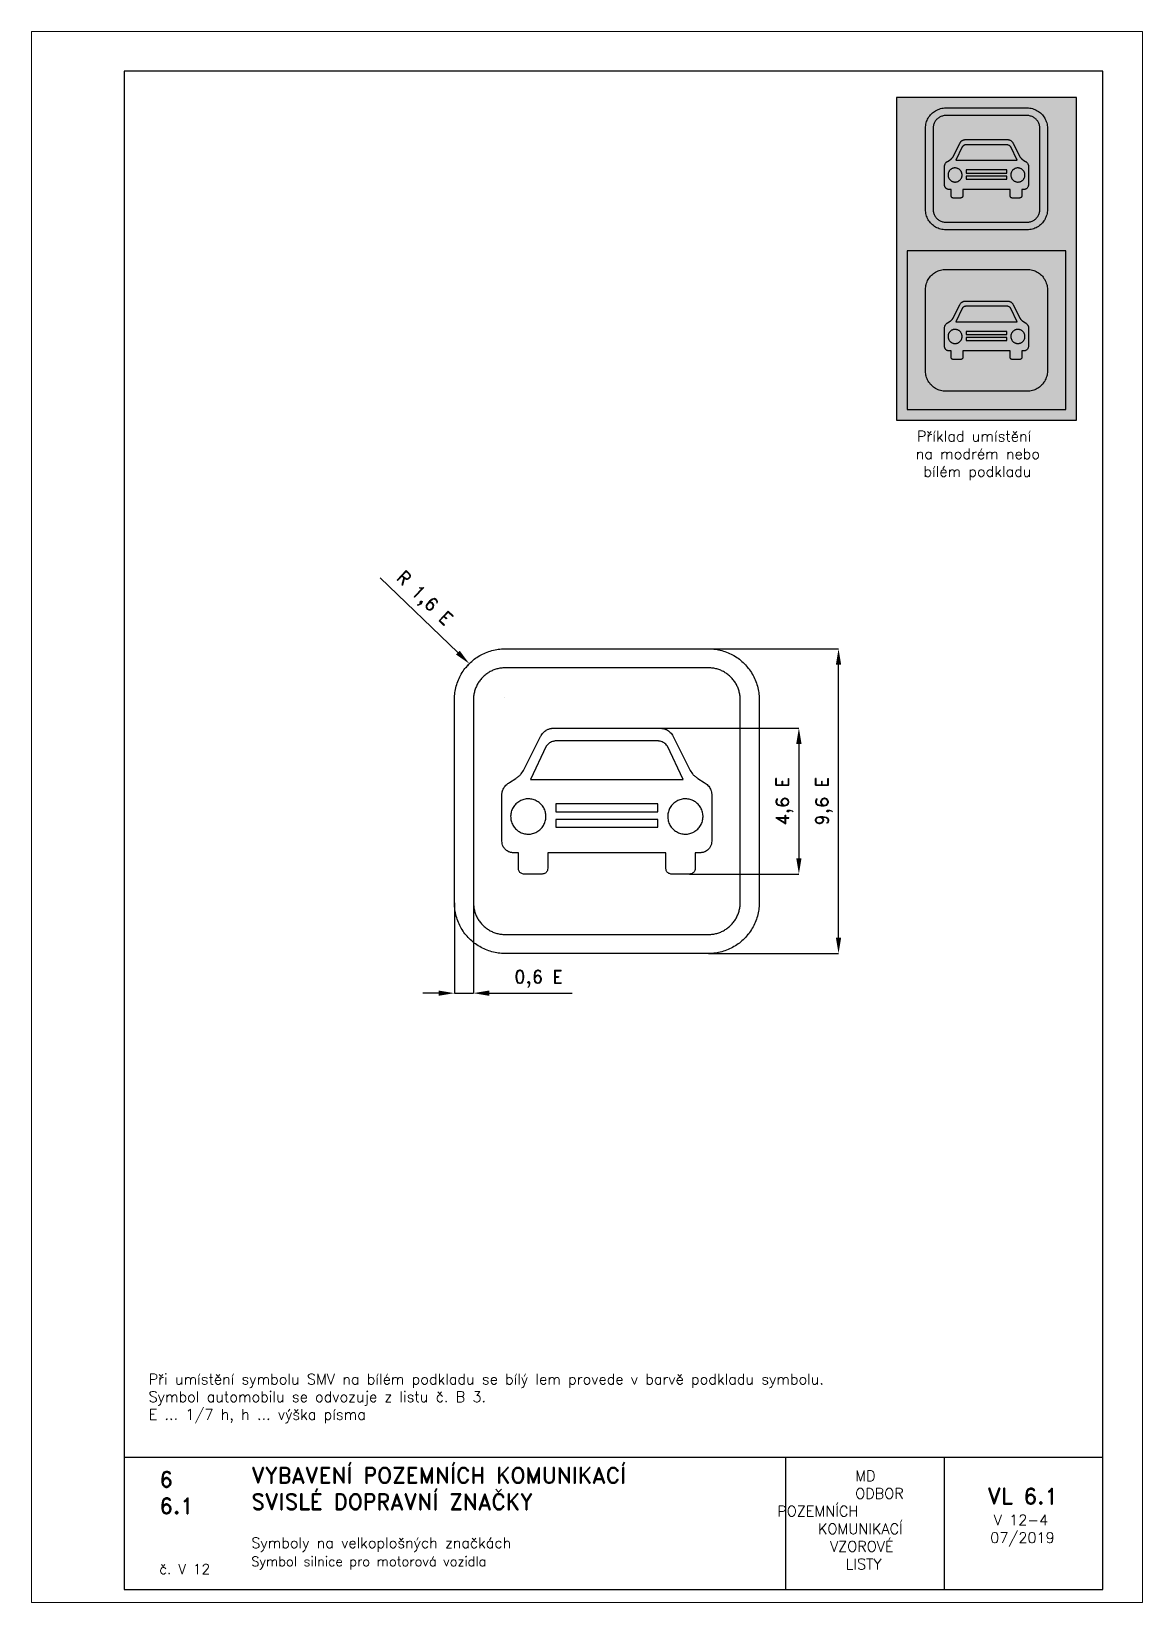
# Paper-space layout 'V 12-4' of a CAD drawing. Header units: millimetres. Extents: x 0 to 210, y 0 to 297.
# The model-space entities are those that its viewports show. They can reach past a viewport. Long polylines and large blocks are cut down to what shows.
import ezdxf

# ---------------------------------------------------------------- set-up
doc = ezdxf.new("R2010")
doc.units = ezdxf.units.MM
doc.header["$LTSCALE"] = 5
for name, color, linetype in [('Kóty', 2, 'Continuous'), ('Rozpiska', 7, 'Continuous'), ('Značka', 7, 'Continuous')]:
    doc.layers.add(name, color=color, linetype=linetype)
doc.layers.add('Rámeček', color=6, linetype='Continuous', plot=False)
doc.styles.get("Standard").update_dxf_attribs({"font": 'romand.shx', "height": 25})
doc.dimstyles.get("Standard").update_dxf_attribs({"dimtxt": 25, "dimasz": 30, "dimexe": 0.18, "dimexo": 0.0625, "dimgap": 12.5, "dimtad": 1, "dimdec": 0, "dimzin": 0, "dimdsep": 46, "dimtxsty": 'Standard', "dimcen": 0.09, "dimadec": 0, "dimazin": 0, "dimtfac": 1, "dimtdec": 0, "dimtofl": 0, "dimtmove": 0, "dimatfit": 3, "dimfxl": 1, "dimtolj": 1, "dimtzin": 0, "dimarcsym": 0})

psp = doc.layouts.new('V 12-4')

# ---------------------------------------------------------------- texts
at = {"layer": 'Rozpiska', "color": 7, "attachment_point": 1}
for s, width, heights, insert, char_height in [('\\pi0.79584;Příklad umístění \\P\\pi0.55775;na modrém nebo {\\H1.83333x; }\\P\\pi2.03394;bílém podkladu{\\H1.55556x; }', 28.2584, [0], (166.56, 221.48), 2), ('Při umístění symbolu SMV na bílém podkladu se bílý lem provede v barvě podkladu symbolu.\\PSymbol automobilu se odvozuje z listu č. B 3.{\\H1.83333x; }\\PE ... 1/7 h, h ... výška písma{\\H1.74603x; }', 171.2897, [0], (22.15, 43.24), 2), ('6', 149.0422, [0], (24.17, 24.77), 3), ('{\\C6;VYBAVENÍ POZEMNÍCH KOMUNIKACÍ\\P}SVISLÉ DOPRAVNÍ ZNAČKY{\\H1.34524x; }', 149.0422, [0], (41.56, 25.56), 3), ('\\pi14.7414;{\\C6;MD\\P\\pi2.36044;}ODBOR POZEMNÍCH{\\H1.57143x; }\\P\\pi7.69378;KOMUNIKACÍ{\\H1.5x; }\\P\\pi9.97949;{\\C6;VZOROVÉ\\H1.47619x; \\H0.67742x;\\P\\pi12.93187;LISTY\\H1.26984x; }', 33.1018, [0], (140.95, 24.95), 2), ('\\pi1.03113;{\\H1.5x;\\C6;VL 6.1\\P\\pi2.22157;\\H0.66667x;V 12-4\\H1.66666x; \\H0.6x;\\P\\pi1.5549;07/2019\\H1.80159x; }', 16.0623, [0], (179.66, 21.61), 2), ('6.1', 149.0422, [0], (24.17, 19.78), 3), ('{\\C6;Symboly na velkoplošných značkách}', 149.0422, [0], (41.56, 12.29), 2), ('{\\C6;č. V 12}', 18.2497, [2.67], (24.17, 7.28), 1.9), ('{\\C6;\\P}Symbol silnice pro motorová vozidla{\\H1.83333x; }', 149.0422, [0], (41.56, 11.68), 1.8)]:
    psp.add_mtext_dynamic_manual_height_columns(s, width=width, gutter_width=100, heights=heights, dxfattribs=dict(at, insert=insert, char_height=char_height))

msp = doc.modelspace()

# ---------------------------------------------------------------- blocks, each defined once
blk = doc.blocks.new('*D1')
at = {"layer": 'Defpoints', "color": 0, "transparency": 16777216}
for p in [(537, -740.9), (603.4, -805)]:
    blk.add_point(p, dxfattribs=at)
at = {"layer": 'Kóty', "color": 0, "lineweight": -2, "transparency": 16777216}
for p, q in [((368.8, -578.5), (515.5, -720)), ((603.4, -805.1), (603.4, -804.9)), ((603.4, -805), (603.5, -805))]:
    blk.add_line(p, q, dxfattribs=at)
blk.add_arc((603.4, -805), 92.3, 135.8989, 142.4, dxfattribs=at)
at = {"layer": 'Kóty', "color": 0, "transparency": 16777216}
blk.add_solid([(518.9, -716.4), (512, -723.6), (537, -740.9)], dxfattribs=at)
at = {"layer": 'Kóty', "color": 0, "transparency": 16777216, "insert": (450.4, -619.1), "char_height": 25, "attachment_point": 5, "rotation": 316.0106}
blk.add_mtext('\\A1;R 1,6 E', dxfattribs=at)
blk = doc.blocks.new('*D2')
at = {"layer": 'Defpoints', "color": 0, "transparency": 16777216}
for p in [(508.9, -1192.7), (544.9, -1192.7), (544.9, -1363.7)]:
    blk.add_point(p, dxfattribs=at)
at = {"layer": 'Kóty', "color": 0, "lineweight": -2, "transparency": 16777216}
for p, q in [((508.9, -1192.8), (508.9, -1363.9)), ((544.9, -1192.8), (544.9, -1363.9)), ((478.9, -1363.7), (448.9, -1363.7)), ((574.9, -1363.7), (731.1, -1363.7))]:
    blk.add_line(p, q, dxfattribs=at)
at = {"layer": 'Kóty', "color": 0, "transparency": 16777216}
for points in [[(478.9, -1358.7), (478.9, -1368.7), (508.9, -1363.7)], [(574.9, -1358.7), (574.9, -1368.7), (544.9, -1363.7)]]:
    blk.add_solid(points, dxfattribs=at)
at = {"layer": 'Kóty', "color": 0, "transparency": 16777216, "insert": (668, -1336.4), "char_height": 25, "attachment_point": 5}
blk.add_mtext('\\A1;0,6 E', dxfattribs=at)
blk = doc.blocks.new('*D3')
at = {"layer": 'Defpoints', "color": 0, "transparency": 16777216}
for p in [(867.3, -862.7), (953.2, -1138.7), (1159.9, -1138.7)]:
    blk.add_point(p, dxfattribs=at)
at = {"layer": 'Kóty', "color": 0, "lineweight": -2, "transparency": 16777216}
for p, q in [((867.4, -862.7), (1160, -862.7)), ((1159.9, -892.7), (1159.9, -1108.7)), ((953.3, -1138.7), (1160, -1138.7))]:
    blk.add_line(p, q, dxfattribs=at)
at = {"layer": 'Kóty', "color": 0, "transparency": 16777216}
for points in [[(1154.9, -892.7), (1164.9, -892.7), (1159.9, -862.7)], [(1154.9, -1108.7), (1164.9, -1108.7), (1159.9, -1138.7)]]:
    blk.add_solid(points, dxfattribs=at)
at = {"layer": 'Kóty', "color": 0, "transparency": 16777216, "insert": (1132.5, -1000.7), "char_height": 25, "attachment_point": 5, "rotation": 90}
blk.add_mtext('\\A1;4,6 E', dxfattribs=at)
blk = doc.blocks.new('*D4')
at = {"layer": 'Defpoints', "color": 0, "transparency": 16777216}
for p in [(988.9, -712.7), (1234.8, -712.7), (988.9, -1288.7)]:
    blk.add_point(p, dxfattribs=at)
at = {"layer": 'Kóty', "color": 0, "lineweight": -2, "transparency": 16777216}
for p, q in [((989, -712.7), (1235, -712.7)), ((1234.8, -1258.7), (1234.8, -742.7)), ((989, -1288.7), (1235, -1288.7))]:
    blk.add_line(p, q, dxfattribs=at)
at = {"layer": 'Kóty', "color": 0, "transparency": 16777216}
for points in [[(1229.8, -742.7), (1239.8, -742.7), (1234.8, -712.7)], [(1229.8, -1258.7), (1239.8, -1258.7), (1234.8, -1288.7)]]:
    blk.add_solid(points, dxfattribs=at)
at = {"layer": 'Kóty', "color": 0, "transparency": 16777216, "insert": (1207.4, -1000.7), "char_height": 25, "attachment_point": 5, "rotation": 90}
blk.add_mtext('\\A1;9,6 E', dxfattribs=at)

# ---------------------------------------------------------------- dimensions: what is measured, and where the dimension line sits
at = {"layer": 'Kóty'}
dim = msp.add_radius_dim(center=(603.4, -805), mpoint=(537, -740.9), text='R 1,6 E', dimstyle='Standard', dxfattribs=at)
dim.commit()
dim.dimension.update_dxf_attribs({"geometry": '*D1', "text_midpoint": (450.4, -619.1)})
for base, p1, p2, text, picture, middle in [((1234.8, -712.7), (988.9, -1288.7), (988.9, -712.7), '9,6 E', '*D4', (1207.4, -1000.7)), ((1159.9, -1138.7), (867.3, -862.7), (953.2, -1138.7), '4,6 E', '*D3', (1132.5, -1000.7))]:
    dim = msp.add_linear_dim(base=base, p1=p1, p2=p2, angle=90, text=text, dimstyle='Standard', dxfattribs=at)
    dim.commit()
    dim.dimension.update_dxf_attribs({"geometry": picture, "text_midpoint": middle})
dim = msp.add_linear_dim(base=(544.9, -1363.7), p1=(508.9, -1192.7), p2=(544.9, -1192.7), text='0,6 E', dimstyle='Standard', dxfattribs=at)
dim.commit()
dim.dimension.update_dxf_attribs({"geometry": '*D2', "text_midpoint": (668, -1336.4)})

# ---------------------------------------------------------------- linework, layer by layer
at = {"layer": 'Kóty'}
msp.add_lwpolyline([(508.9, -1363.7), (544.9, -1363.7)], dxfattribs=at)
at = {"layer": 'Značka', "color": 5}
for points in [[(604.9, -1288.7), (604.5, -1288.7), (604.2, -1288.7, -0.032173), (591.8, -1287.9, -0.035443), (579.6, -1285.3, -0.036272), (567.8, -1281.4, -0.034419), (556.7, -1275.8, -0.033732), (546.4, -1268.9, -0.034099), (537, -1260.6, -0.034208), (528.8, -1251.3, -0.034235), (521.9, -1241, -0.034051), (516.4, -1229.9, -0.033443), (512.3, -1218.1, -0.034119), (509.8, -1205.9, -0.036752), (508.9, -1193.5), (508.9, -1193.1), (508.9, -1192.7), (508.9, -808.7), (508.9, -808.4), (508.9, -808, -0.032182), (509.8, -795.6, -0.035466), (512.3, -783.4, -0.03626), (516.3, -771.6, -0.034432), (521.9, -760.5, -0.03371), (528.8, -750.2, -0.034065), (537, -740.9, -0.034221), (546.4, -732.6, -0.034235), (556.7, -725.7, -0.034047), (567.8, -720.2, -0.033402), (579.6, -716.1, -0.034121), (591.8, -713.6, -0.036743), (604.2, -712.7), (604.5, -712.7), (604.9, -712.7), (988.9, -712.7), (989.3, -712.7), (989.7, -712.7, -0.032173), (1002.1, -713.6, -0.035443), (1014.3, -716.1, -0.036272), (1026, -720.1, -0.034419), (1037.1, -725.7, -0.033732), (1047.5, -732.6, -0.034099), (1056.8, -740.9, -0.034208), (1065, -750.2, -0.034235), (1071.9, -760.5, -0.034051), (1077.5, -771.6, -0.033443), (1081.5, -783.4, -0.034119), (1084.1, -795.6, -0.036752), (1084.9, -808), (1084.9, -808.4), (1084.9, -808.7), (1084.9, -1192.7), (1084.9, -1193.1), (1084.9, -1193.5, -0.032182), (1084.1, -1205.9, -0.035466), (1081.5, -1218.1, -0.03626), (1077.5, -1229.9, -0.034432), (1071.9, -1241, -0.03371), (1065, -1251.3, -0.034065), (1056.8, -1260.6, -0.034221), (1047.5, -1268.9, -0.034235), (1037.1, -1275.8, -0.034047), (1026, -1281.3, -0.033402), (1014.3, -1285.3, -0.034121), (1002.1, -1287.9, -0.036743), (989.7, -1288.7), (989.3, -1288.7), (988.9, -1288.7), (604.9, -1288.7)], [(604.9, -1288.7), (604.5, -1288.7), (604.2, -1288.7, -0.032173), (591.8, -1287.9, -0.035443), (579.6, -1285.3, -0.036272), (567.8, -1281.4, -0.034419), (556.7, -1275.8, -0.033732), (546.4, -1268.9, -0.034099), (537, -1260.6, -0.034208), (528.8, -1251.3, -0.034235), (521.9, -1241, -0.034051), (516.4, -1229.9, -0.033443), (512.3, -1218.1, -0.034119), (509.8, -1205.9, -0.036752), (508.9, -1193.5), (508.9, -1193.1), (508.9, -1192.7), (508.9, -808.7), (508.9, -808.4), (508.9, -808, -0.032182), (509.8, -795.6, -0.035466), (512.3, -783.4, -0.03626), (516.3, -771.6, -0.034432), (521.9, -760.5, -0.03371), (528.8, -750.2, -0.034065), (537, -740.9, -0.034221), (546.4, -732.6, -0.034235), (556.7, -725.7, -0.034047), (567.8, -720.2, -0.033402), (579.6, -716.1, -0.034121), (591.8, -713.6, -0.036743), (604.2, -712.7), (604.5, -712.7), (604.9, -712.7), (988.9, -712.7), (989.3, -712.7), (989.7, -712.7, -0.032173), (1002.1, -713.6, -0.035443), (1014.3, -716.1, -0.036272), (1026, -720.1, -0.034419), (1037.1, -725.7, -0.033732), (1047.5, -732.6, -0.034099), (1056.8, -740.9, -0.034208), (1065, -750.2, -0.034235), (1071.9, -760.5, -0.034051), (1077.5, -771.6, -0.033443), (1081.5, -783.4, -0.034119), (1084.1, -795.6, -0.036752), (1084.9, -808), (1084.9, -808.4), (1084.9, -808.7), (1084.9, -1192.7), (1084.9, -1193.1), (1084.9, -1193.5, -0.032182), (1084.1, -1205.9, -0.035466), (1081.5, -1218.1, -0.03626), (1077.5, -1229.9, -0.034432), (1071.9, -1241, -0.03371), (1065, -1251.3, -0.034065), (1056.8, -1260.6, -0.034221), (1047.5, -1268.9, -0.034235), (1037.1, -1275.8, -0.034047), (1026, -1281.3, -0.033402), (1014.3, -1285.3, -0.034121), (1002.1, -1287.9, -0.036743), (989.7, -1288.7), (989.3, -1288.7), (988.9, -1288.7), (604.9, -1288.7)], [(604.9, -1252.7), (988.9, -1252.7), (989.2, -1252.7), (989.4, -1252.7, 0.032176), (997.1, -1252.2, 0.03546), (1004.8, -1250.6, 0.036261), (1012.1, -1248.1, 0.034411), (1019.1, -1244.6, 0.03372), (1025.5, -1240.3, 0.034086), (1031.4, -1235.2, 0.034181), (1036.5, -1229.3, 0.034228), (1040.8, -1222.9, 0.03402), (1044.3, -1215.9, 0.033371), (1046.8, -1208.6, 0.034142), (1048.4, -1201, 0.036779), (1048.9, -1193.2), (1048.9, -1193), (1048.9, -1192.7), (1048.9, -808.7), (1048.9, -808.5), (1048.9, -808.3, 0.032211), (1048.4, -800.5, 0.035398), (1046.8, -792.9, 0.036257), (1044.3, -785.5, 0.034417), (1040.8, -778.6, 0.033707), (1036.5, -772.1, 0.034076), (1031.4, -766.3, 0.034203), (1025.5, -761.2, 0.034241), (1019.1, -756.9, 0.03402), (1012.1, -753.4, 0.03342), (1004.8, -750.9, 0.034121), (997.1, -749.3, 0.03675), (989.4, -748.7), (989.2, -748.7), (988.9, -748.7), (604.9, -748.7), (604.7, -748.7), (604.5, -748.7, 0.032176), (596.7, -749.3, 0.03546), (589.1, -750.9, 0.036261), (581.7, -753.4, 0.034411), (574.8, -756.9, 0.03372), (568.3, -761.2, 0.034086), (562.5, -766.3, 0.034181), (557.3, -772.1, 0.034228), (553, -778.6, 0.03402), (549.6, -785.6, 0.033371), (547.1, -792.9, 0.034142), (545.4, -800.5, 0.036779), (544.9, -808.3), (544.9, -808.5), (544.9, -808.7), (544.9, -1192.7), (544.9, -1193), (544.9, -1193.2, 0.032211), (545.5, -1201, 0.035398), (547.1, -1208.6, 0.036257), (549.5, -1215.9, 0.034417), (553, -1222.9, 0.033707), (557.4, -1229.3, 0.034076), (562.5, -1235.2, 0.034203), (568.3, -1240.3, 0.034241), (574.8, -1244.6, 0.03402), (581.7, -1248.1, 0.03342), (589.1, -1250.6, 0.034121), (596.7, -1252.2, 0.03675), (604.5, -1252.7), (604.7, -1252.7), (604.9, -1252.7)], [(898.8, -862.7), (901.1, -863.1, -0.013031), (903.4, -863.5, -0.017253), (905.3, -864, -0.021839), (907.3, -864.6, -0.025118), (909.4, -865.5), (911.4, -866.6), (913.4, -867.9), (915.2, -869.4), (916.8, -870.8), (918.3, -872.3), (919.7, -874.1), (920.9, -875.9), (921.8, -877.4), (922.6, -878.8), (954.6, -943.1), (958.8, -949.3), (959.5, -950), (960.2, -950.8), (961, -951.6), (961.8, -952.4), (962.6, -953.1), (963.4, -953.8), (964.2, -954.4), (965, -955), (965.7, -955.5), (966.4, -956), (967.7, -956.9), (969, -957.7), (981, -965.5), (982.8, -966.6), (984.5, -967.9), (986.4, -969.4), (988.1, -971), (989.5, -972.7), (990.7, -974.5), (991.8, -976.3), (992.7, -978.1), (993.5, -979.7), (994, -981.3), (994.6, -983.5), (995, -985.6), (995.2, -986.6), (995.3, -987.6), (995.3, -1076.5), (995, -1079.1), (994.5, -1081.8), (993.7, -1084.6), (992.4, -1087.3), (991, -1089.5), (989.2, -1091.6), (987.3, -1093.3), (985.3, -1094.8), (983.4, -1095.9, -0.031366), (981.4, -1096.8, -0.037161), (978.8, -1097.6, -0.024658), (976, -1098.1), (974.8, -1098.3), (973.5, -1098.4), (964.1, -1098.4), (964.1, -1127.6), (963.9, -1129.7), (963.4, -1131.8, -0.079491), (961.9, -1134.5, -0.085263), (959.7, -1136.5, -0.082641), (956.6, -1138, -0.025868), (953.2, -1138.7), (919.4, -1138.7, -0.019363), (916.6, -1138.2, -0.059616), (913.9, -1137.2, -0.076912), (911.6, -1135.4, -0.081073), (909.8, -1133, -0.063561), (908.9, -1130.4), (908.5, -1127.6), (908.5, -1098.4), (685.4, -1098.4), (685.4, -1127.6), (685.1, -1129.7), (684.6, -1131.7, -0.079438), (683.1, -1134.5, -0.085934), (680.8, -1136.6, -0.078911), (677.8, -1138, -0.024879), (674.5, -1138.7), (640.6, -1138.7, -0.020578), (637.7, -1138.2, -0.063573), (635, -1137.1, -0.077224), (632.7, -1135.3, -0.081634), (631, -1132.9, -0.064527), (630.2, -1130.4), (629.8, -1127.6), (629.8, -1098.4), (620.3, -1098.4), (618.8, -1098.2), (617.3, -1098, -0.024106), (614.7, -1097.5, -0.036596), (612.2, -1096.8, -0.030826), (610.3, -1095.9), (608.6, -1094.8, -0.02815), (606.4, -1093.2, -0.029178), (604.5, -1091.4, -0.033994), (602.6, -1089.2, -0.039954), (601.1, -1086.8, -0.041776), (600, -1084), (599.2, -1081.1), (598.8, -1078.8), (598.6, -1076.5), (598.6, -987.6), (598.7, -986.4), (598.9, -985.2), (599.3, -983.2), (599.9, -981.2), (600.4, -979.6), (601.1, -978.1), (602.1, -976.2), (603.2, -974.3), (604.6, -972.5), (606.1, -970.7), (607.8, -969), (609.8, -967.5), (611.3, -966.5), (612.8, -965.5), (624.9, -957.7), (626.2, -956.8), (627.5, -956), (628.2, -955.5), (628.8, -955), (629.7, -954.4), (630.5, -953.7), (631.3, -953), (632.2, -952.2), (633, -951.4), (633.8, -950.6), (634.4, -949.9), (635.1, -949.3), (639.3, -943.1), (671.3, -878.8), (671.9, -877.7), (672.6, -876.5), (673.8, -874.6), (675.2, -872.8), (676.4, -871.4), (677.7, -870.2), (679.5, -868.6), (681.5, -867.3, -0.023386), (683.6, -866, -0.027218), (685.9, -864.9, -0.028251), (688.4, -864, -0.022771), (691, -863.4, -0.011586), (693.1, -863), (695.1, -862.7), (898.8, -862.7)], [(941.2, -960.1), (911.7, -897), (910.8, -896), (909.9, -895), (908.3, -893.3), (906.6, -891.8), (905, -890.7), (903.3, -889.8), (901.5, -888.9), (899.6, -888.2), (897.9, -887.6, 0.021087), (896.2, -887.2, 0.021329), (894.4, -886.9, 0.017982), (892.5, -886.8, 0.009523), (891.1, -886.7, 0.003147), (889.6, -886.7), (704.2, -886.7, 0.003648), (702.6, -886.7, 0.011168), (700.9, -886.8, 0.017758), (699.1, -887, 0.020811), (697.3, -887.3, 0.020053), (695.7, -887.7, 0.017295), (694, -888.2), (692.2, -888.9), (690.5, -889.8), (688.8, -890.8), (687.1, -891.9, 0.028235), (685.3, -893.6), (683.6, -895.3), (682.8, -896.2), (682.1, -897), (652.7, -960.1), (941.2, -960.1)], [(681.8, -1029.7), (681.5, -1025.6, 0.029264), (680.8, -1021.5, 0.038436), (679.5, -1017.4, 0.034203), (677.6, -1013.4, 0.033111), (675.2, -1009.8, 0.034319), (672.4, -1006.5, 0.03466), (669.1, -1003.5, 0.034428), (665.5, -1001.1, 0.034351), (661.7, -999.1, 0.03438), (657.5, -997.6, 0.034449), (653.3, -996.7, 0.034403), (648.9, -996.4, 0.034403), (644.6, -996.6, 0.034399), (640.3, -997.4, 0.034433), (636.1, -998.7, 0.034461), (632.2, -1000.6, 0.034446), (628.5, -1003, 0.034391), (625.2, -1005.8, 0.034408), (622.3, -1009.1, 0.034362), (619.8, -1012.7, 0.03442), (617.8, -1016.6, 0.034419), (616.4, -1020.7, 0.034442), (615.5, -1024.9, 0.034406), (615.1, -1029.3, 0.034401), (615.4, -1033.6, 0.034427), (616.2, -1037.9, 0.034424), (617.5, -1042.1, 0.034412), (619.4, -1046, 0.034423), (621.8, -1049.7, 0.03441), (624.6, -1053, 0.034407), (627.8, -1055.9, 0.034385), (631.4, -1058.4, 0.034408), (635.3, -1060.4, 0.034446), (639.4, -1061.8, 0.034421), (643.7, -1062.7, 0.034429), (648.1, -1063.1, 0.034426), (652.4, -1062.9, 0.034427), (656.7, -1062, 0.034433), (660.9, -1060.7, 0.034436), (664.8, -1058.8, 0.034426), (668.4, -1056.5, 0.034429), (671.8, -1053.6, 0.034419), (674.7, -1050.4, 0.034599), (677.1, -1046.8, 0.034345), (679.1, -1042.9, 0.033657), (680.6, -1038.8, 0.034477), (681.5, -1034.5, 0.037276), (681.8, -1030.2), (681.8, -1029.9), (681.8, -1029.7)], [(978.7, -1029.7), (978.4, -1025.6), (977.7, -1021.5, 0.03849), (976.4, -1017.4, 0.034252), (974.5, -1013.4, 0.033111), (972.1, -1009.8, 0.034319), (969.3, -1006.5, 0.03466), (966, -1003.5, 0.034428), (962.4, -1001.1, 0.034402), (958.5, -999.1, 0.034417), (954.4, -997.6, 0.034439), (950.2, -996.7, 0.034403), (945.8, -996.4, 0.034404), (941.4, -996.6, 0.034399), (937.2, -997.4, 0.034399), (933, -998.7, 0.034412), (929.1, -1000.6, 0.034478), (925.4, -1003, 0.034426), (922.1, -1005.8, 0.034451), (919.2, -1009.1, 0.034407), (916.7, -1012.7, 0.03442), (914.7, -1016.6, 0.034419), (913.3, -1020.7, 0.034497), (912.3, -1024.9, 0.034462), (912, -1029.3, 0.034457), (912.2, -1033.6, 0.034372), (913, -1037.9, 0.034424), (914.4, -1042.1, 0.034412), (916.3, -1046, 0.034469), (918.6, -1049.7, 0.034369), (921.5, -1053, 0.034407), (924.7, -1055.9, 0.034385), (928.3, -1058.4, 0.034432), (932.2, -1060.4, 0.034466), (936.3, -1061.8, 0.034398), (940.6, -1062.7, 0.034431), (944.9, -1063.1, 0.034431), (949.3, -1062.9, 0.034427), (953.6, -1062, 0.034415), (957.7, -1060.7, 0.034413), (961.7, -1058.8, 0.034426), (965.3, -1056.5, 0.034429), (968.6, -1053.6, 0.034419), (971.6, -1050.4, 0.034599), (974, -1046.8, 0.034444), (976, -1042.9, 0.033763), (977.5, -1038.8, 0.034477), (978.4, -1034.5, 0.037276), (978.7, -1030.2), (978.7, -1029.9), (978.7, -1029.7)]]:
    msp.add_lwpolyline(points, format="xyb", dxfattribs=at)
for points in [[(893.2, -1020.9), (893.2, -1006), (700.7, -1006), (700.7, -1020.9), (893.2, -1020.9)], [(893.2, -1049.6), (893.2, -1035.5), (700.7, -1035.5), (700.7, -1049.6), (893.2, -1049.6)]]:
    msp.add_lwpolyline(points, dxfattribs=at)

msp.set_redraw_order([(e.dxf.handle, doc.entitydb.next_handle()) for e in msp.query("TEXT MTEXT ATTDEF DIMENSION ARC_DIMENSION")])  # texts and dimensions are drawn at this point

# ---------------------------------------------------------------- hatches: boundary and pattern name
at = {"layer": 'Značka'}
h = psp.add_hatch(color=170, dxfattribs=at)
h.dxf.hatch_style = 1
h.paths.add_polyline_path([(163.5, 223.5), (197.5, 223.5), (197.5, 284.5), (163.5, 284.5)])
h = psp.add_hatch(color=255, dxfattribs=at)
h.dxf.hatch_style = 1
edge = h.paths.add_edge_path(flags=16)
edge.add_line((172.82, 260.94), (188.18, 260.94))
edge.add_line((188.18, 260.94), (188.19, 260.94))
edge.add_line((188.19, 260.94), (188.2, 260.94))
edge.add_arc((188.19, 263.36), 2.42, 270.3186, 277.6912)
edge.add_arc((188.22, 263.14), 2.2, 277.6842, 285.8045)
edge.add_arc((188.28, 263.1), 2.15, 284.5084, 292.8176)
edge.add_arc((188.23, 263.21), 2.26, 292.8293, 300.7135)
edge.add_arc((188.24, 263.27), 2.31, 299.8601, 307.583)
edge.add_arc((188.25, 263.25), 2.28, 307.5224, 315.3303)
edge.add_arc((188.28, 263.26), 2.27, 314.589, 322.4264)
edge.add_arc((188.28, 263.26), 2.27, 322.4624, 330.304)
edge.add_arc((188.29, 263.3), 2.29, 329.4886, 337.2837)
edge.add_arc((188.25, 263.31), 2.33, 337.3371, 344.9927)
edge.add_arc((188.3, 263.33), 2.28, 344.158, 351.9732)
edge.add_arc((188.47, 263.31), 2.11, 351.9492, 360.3676)
edge.add_line((190.58, 263.32), (190.58, 263.33))
edge.add_line((190.58, 263.33), (190.58, 263.34))
edge.add_line((190.58, 263.34), (190.58, 278.7))
edge.add_line((190.58, 278.7), (190.58, 278.71))
edge.add_line((190.58, 278.71), (190.58, 278.72))
edge.add_arc((188.16, 278.71), 2.42, 0.3006, 7.673)
edge.add_arc((188.38, 278.73), 2.2, 7.7354, 15.8582)
edge.add_arc((188.42, 278.79), 2.15, 14.5305, 22.8383)
edge.add_arc((188.31, 278.75), 2.26, 22.8165, 30.7026)
edge.add_arc((188.25, 278.76), 2.31, 29.8179, 37.5459)
edge.add_arc((188.27, 278.77), 2.28, 37.5317, 45.3384)
edge.add_arc((188.26, 278.8), 2.28, 44.6266, 52.4611)
edge.add_arc((188.26, 278.8), 2.27, 52.3894, 60.2264)
edge.add_arc((188.23, 278.81), 2.29, 59.529, 67.3277)
edge.add_arc((188.21, 278.76), 2.33, 67.3134, 74.9687)
edge.add_arc((188.19, 278.82), 2.28, 74.1598, 81.9779)
edge.add_arc((188.21, 278.98), 2.12, 81.9752, 90.3917)
edge.add_line((188.2, 281.1), (188.19, 281.1))
edge.add_line((188.19, 281.1), (188.18, 281.1))
edge.add_line((188.18, 281.1), (172.82, 281.1))
edge.add_line((172.82, 281.1), (172.81, 281.1))
edge.add_line((172.81, 281.1), (172.8, 281.1))
edge.add_line((172.8, 281.1), (172.49, 281.08))
edge.add_arc((172.78, 278.9), 2.2, 97.6829, 105.8044)
edge.add_arc((172.72, 278.94), 2.15, 104.5063, 112.8155)
edge.add_arc((172.77, 278.83), 2.26, 112.8279, 120.711)
edge.add_arc((172.76, 278.78), 2.31, 119.861, 127.5846)
edge.add_arc((172.75, 278.79), 2.28, 127.5246, 135.3325)
edge.add_arc((172.72, 278.78), 2.27, 134.5863, 142.4234)
edge.add_arc((172.72, 278.78), 2.27, 142.4624, 150.3048)
edge.add_arc((172.71, 278.75), 2.29, 149.4876, 157.2834)
edge.add_arc((172.76, 278.73), 2.33, 157.3388, 164.9944)
edge.add_arc((172.7, 278.71), 2.28, 164.1575, 171.9727)
edge.add_arc((172.53, 278.73), 2.11, 171.9492, 180.3676)
edge.add_line((170.42, 278.72), (170.42, 278.71))
edge.add_line((170.42, 278.71), (170.42, 278.7))
edge.add_line((170.42, 278.7), (170.42, 263.34))
edge.add_line((170.42, 263.34), (170.42, 263.33))
edge.add_line((170.42, 263.33), (170.42, 263.32))
edge.add_arc((172.84, 263.33), 2.42, 180.3009, 187.6733)
edge.add_arc((172.62, 263.31), 2.2, 187.7344, 195.8572)
edge.add_arc((172.58, 263.25), 2.15, 194.5303, 202.8385)
edge.add_arc((172.69, 263.29), 2.26, 202.8181, 210.7043)
edge.add_arc((172.75, 263.28), 2.31, 209.8197, 217.5473)
edge.add_arc((172.73, 263.27), 2.28, 217.527, 225.3343)
edge.add_arc((172.74, 263.24), 2.28, 224.6289, 232.4644)
edge.add_arc((172.74, 263.24), 2.27, 232.3893, 240.2277)
edge.add_arc((172.77, 263.23), 2.29, 239.5274, 247.3253)
edge.add_arc((172.79, 263.28), 2.33, 247.3117, 254.9663)
edge.add_arc((172.81, 263.22), 2.28, 254.1607, 261.9784)
edge.add_arc((172.79, 263.06), 2.12, 261.9763, 270.3936)
edge.add_line((172.8, 260.94), (172.81, 260.94))
edge.add_line((172.81, 260.94), (172.82, 260.94))
edge = h.paths.add_edge_path()
edge.add_line((172.82, 259.5), (172.8, 259.5))
edge.add_line((172.8, 259.5), (172.79, 259.5))
edge.add_arc((172.81, 263.37), 3.87, 262.3083, 269.6807, ccw=False)
edge.add_arc((172.76, 263.02), 3.51, 254.2, 262.3199, ccw=False)
edge.add_arc((172.67, 262.96), 3.43, 247.1648, 255.473, ccw=False)
edge.add_arc((172.74, 263.13), 3.62, 239.2983, 247.1842, ccw=False)
edge.add_arc((172.73, 263.22), 3.69, 232.4256, 240.1508, ccw=False)
edge.add_arc((172.7, 263.19), 3.65, 224.6462, 232.4535, ccw=False)
edge.add_arc((172.66, 263.22), 3.64, 217.573, 225.4113, ccw=False)
edge.add_arc((172.66, 263.21), 3.64, 209.7337, 217.5769, ccw=False)
edge.add_arc((172.65, 263.26), 3.65, 202.6809, 210.4806, ccw=False)
edge.add_arc((172.72, 263.3), 3.73, 195.0699, 202.7222, ccw=False)
edge.add_arc((172.63, 263.32), 3.65, 187.9989, 195.8159, ccw=False)
edge.add_arc((172.36, 263.29), 3.38, 179.6239, 188.041, ccw=False)
edge.add_line((168.98, 263.31), (168.98, 263.32))
edge.add_line((168.98, 263.32), (168.98, 263.34))
edge.add_line((168.98, 263.34), (168.98, 278.7))
edge.add_line((168.98, 278.7), (168.98, 278.72))
edge.add_line((168.98, 278.72), (168.98, 278.73))
edge.add_arc((172.85, 278.71), 3.87, 172.2998, 179.6708, ccw=False)
edge.add_arc((172.5, 278.76), 3.51, 164.2073, 172.3275, ccw=False)
edge.add_arc((172.44, 278.85), 3.43, 157.1355, 165.4439, ccw=False)
edge.add_arc((172.61, 278.78), 3.62, 149.293, 157.1813, ccw=False)
edge.add_arc((172.7, 278.79), 3.69, 142.4384, 150.1662, ccw=False)
edge.add_arc((172.67, 278.82), 3.65, 134.6426, 142.4531, ccw=False)
edge.add_arc((172.7, 278.86), 3.64, 127.5888, 135.4264, ccw=False)
edge.add_arc((172.7, 278.86), 3.64, 119.7384, 127.5804, ccw=False)
edge.add_arc((172.75, 278.87), 3.65, 112.6945, 120.4933, ccw=False)
edge.add_arc((172.77, 278.8), 3.73, 105.0274, 112.6838, ccw=False)
edge.add_arc((172.8, 278.89), 3.65, 98.0049, 105.8236, ccw=False)
edge.add_arc((172.77, 279.16), 3.38, 89.6097, 98.0277, ccw=False)
edge.add_line((172.79, 282.54), (172.8, 282.54))
edge.add_line((172.8, 282.54), (172.82, 282.54))
edge.add_line((172.82, 282.54), (188.18, 282.54))
edge.add_line((188.18, 282.54), (188.2, 282.54))
edge.add_line((188.2, 282.54), (188.21, 282.54))
edge.add_arc((188.19, 278.67), 3.87, 82.3093, 89.6823, ccw=False)
edge.add_arc((188.24, 279.02), 3.51, 74.2014, 82.3207, ccw=False)
edge.add_arc((188.33, 279.08), 3.43, 67.1645, 75.4731, ccw=False)
edge.add_arc((188.26, 278.91), 3.62, 59.2988, 67.184, ccw=False)
edge.add_arc((188.27, 278.82), 3.69, 52.4254, 60.151, ccw=False)
edge.add_arc((188.3, 278.85), 3.65, 44.6438, 52.4503, ccw=False)
edge.add_arc((188.34, 278.82), 3.64, 37.5739, 45.4116, ccw=False)
edge.add_arc((188.34, 278.83), 3.64, 29.7325, 37.576, ccw=False)
edge.add_arc((188.35, 278.78), 3.65, 22.6816, 30.4815, ccw=False)
edge.add_arc((188.28, 278.74), 3.73, 15.0706, 22.7225, ccw=False)
edge.add_arc((188.37, 278.72), 3.65, 7.9986, 15.8157, ccw=False)
edge.add_arc((188.64, 278.75), 3.38, -0.376, 8.041, ccw=False)
edge.add_line((192.02, 278.73), (192.02, 278.72))
edge.add_line((192.02, 278.72), (192.02, 278.7))
edge.add_line((192.02, 278.7), (192.02, 263.34))
edge.add_line((192.02, 263.34), (192.02, 263.32))
edge.add_line((192.02, 263.32), (192.02, 263.31))
edge.add_arc((188.15, 263.33), 3.87, 352.2998, 359.6708, ccw=False)
edge.add_arc((188.5, 263.28), 3.51, 344.2073, 352.3275, ccw=False)
edge.add_arc((188.56, 263.19), 3.43, 337.1353, 345.4438, ccw=False)
edge.add_arc((188.39, 263.26), 3.62, 329.2949, 337.1827, ccw=False)
edge.add_arc((188.3, 263.25), 3.69, 322.4375, 330.1644, ccw=False)
edge.add_arc((188.33, 263.22), 3.65, 314.6437, 322.4539, ccw=False)
edge.add_arc((188.3, 263.18), 3.64, 307.5894, 315.4265, ccw=False)
edge.add_arc((188.3, 263.18), 3.64, 299.7352, 307.5767, ccw=False)
edge.add_arc((188.25, 263.17), 3.65, 292.6948, 300.4933, ccw=False)
edge.add_arc((188.23, 263.24), 3.73, 285.0277, 292.6834, ccw=False)
edge.add_arc((188.2, 263.15), 3.66, 278.0077, 285.8256, ccw=False)
edge.add_arc((188.23, 262.88), 3.38, 269.6099, 278.0273, ccw=False)
edge.add_line((188.21, 259.5), (188.2, 259.5))
edge.add_line((188.2, 259.5), (188.18, 259.5))
edge.add_line((188.18, 259.5), (172.82, 259.5))
h = psp.add_hatch(color=255, dxfattribs=at)
h.dxf.hatch_style = 1
edge = h.paths.add_edge_path(flags=16)
edge.add_line((187.77, 269.86), (187.76, 270.03))
edge.add_line((187.76, 270.03), (187.73, 270.19))
edge.add_arc((186.63, 269.93), 1.13, 13.1097, 21.9203)
edge.add_arc((186.49, 269.87), 1.28, 22.0877, 29.9305)
edge.add_arc((186.45, 269.87), 1.32, 29.0798, 36.6698)
edge.add_arc((186.49, 269.9), 1.27, 36.602, 44.475)
edge.add_arc((186.48, 269.92), 1.26, 43.9058, 51.8468)
edge.add_arc((186.48, 269.91), 1.27, 51.7123, 59.5955)
edge.add_arc((186.46, 269.92), 1.27, 58.8744, 66.7501)
edge.add_arc((186.46, 269.92), 1.27, 66.7549, 74.6402)
edge.add_arc((186.45, 269.93), 1.27, 73.8447, 81.7308)
edge.add_arc((186.45, 269.92), 1.27, 81.7561, 89.6395)
edge.add_arc((186.43, 269.93), 1.27, 88.8733, 96.7596)
edge.add_arc((186.43, 269.92), 1.27, 96.7503, 104.6341)
edge.add_arc((186.41, 269.92), 1.27, 103.8366, 111.7227)
edge.add_arc((186.41, 269.92), 1.27, 111.7641, 119.6505)
edge.add_arc((186.4, 269.92), 1.27, 118.9162, 126.8007)
edge.add_arc((186.4, 269.91), 1.27, 126.7371, 134.6222)
edge.add_arc((186.39, 269.9), 1.27, 133.8698, 141.7595)
edge.add_arc((186.39, 269.9), 1.27, 141.744, 149.623)
edge.add_arc((186.38, 269.88), 1.27, 148.7942, 156.6788)
edge.add_arc((186.38, 269.89), 1.27, 156.7831, 164.669)
edge.add_arc((186.37, 269.87), 1.27, 163.8859, 171.7687)
edge.add_arc((186.37, 269.87), 1.27, 171.7186, 179.6068)
edge.add_arc((186.37, 269.86), 1.27, 178.9461, 186.8337)
edge.add_arc((186.37, 269.85), 1.27, 186.6243, 194.5117)
edge.add_arc((186.38, 269.84), 1.27, 193.9337, 201.8237)
edge.add_arc((186.38, 269.84), 1.27, 201.7308, 209.6137)
edge.add_arc((186.39, 269.82), 1.27, 208.8246, 216.7043)
edge.add_arc((186.39, 269.82), 1.27, 216.7958, 224.68)
edge.add_arc((186.4, 269.81), 1.27, 223.8471, 231.7292)
edge.add_arc((186.4, 269.81), 1.27, 231.7827, 239.6731)
edge.add_arc((186.41, 269.8), 1.27, 238.8677, 246.7568)
edge.add_arc((186.41, 269.8), 1.27, 246.7546, 254.6406)
edge.add_arc((186.43, 269.8), 1.27, 253.8458, 261.7296)
edge.add_arc((186.43, 269.8), 1.27, 261.7457, 269.6302)
edge.add_arc((186.45, 269.8), 1.27, 268.8676, 276.7523)
edge.add_arc((186.45, 269.8), 1.27, 276.7496, 284.6349)
edge.add_arc((186.46, 269.8), 1.27, 283.8774, 291.7622)
edge.add_arc((186.46, 269.8), 1.27, 291.7654, 299.6493)
edge.add_arc((186.48, 269.81), 1.27, 298.8454, 306.7291)
edge.add_arc((186.48, 269.81), 1.27, 306.7418, 314.6174)
edge.add_arc((186.49, 269.82), 1.27, 313.8737, 321.7556)
edge.add_arc((186.49, 269.82), 1.26, 321.7227, 329.6443)
edge.add_arc((186.5, 269.83), 1.27, 328.9068, 336.7878)
edge.add_arc((186.47, 269.85), 1.3, 336.7472, 344.4659)
edge.add_arc((186.5, 269.85), 1.27, 343.761, 351.6648)
edge.add_arc((186.6, 269.84), 1.17, 351.6471, 360.1929)
edge.add_line((187.77, 269.84), (187.77, 269.85))
edge.add_line((187.77, 269.85), (187.77, 269.86))
edge = h.paths.add_edge_path(flags=16)
edge.add_line((175.9, 269.86), (175.88, 270.03))
edge.add_arc((174.48, 269.88), 1.41, 5.993, 12.6852)
edge.add_arc((174.75, 269.93), 1.13, 13.229, 22.0519)
edge.add_arc((174.62, 269.88), 1.28, 21.9642, 29.8185)
edge.add_arc((174.57, 269.87), 1.32, 29.0744, 36.6751)
edge.add_arc((174.61, 269.9), 1.27, 36.7018, 44.5749)
edge.add_arc((174.61, 269.92), 1.26, 43.8134, 51.763)
edge.add_arc((174.6, 269.91), 1.27, 51.7863, 59.6695)
edge.add_arc((174.59, 269.92), 1.27, 58.8744, 66.7501)
edge.add_arc((174.59, 269.92), 1.27, 66.7559, 74.6393)
edge.add_arc((174.57, 269.93), 1.27, 73.8454, 81.73)
edge.add_arc((174.57, 269.93), 1.27, 81.7464, 89.6295)
edge.add_arc((174.55, 269.93), 1.27, 88.8671, 96.7529)
edge.add_arc((174.55, 269.93), 1.27, 96.7496, 104.6348)
edge.add_arc((174.54, 269.92), 1.27, 103.8778, 111.7617)
edge.add_arc((174.54, 269.92), 1.27, 111.7669, 119.6478)
edge.add_arc((174.52, 269.91), 1.27, 118.845, 126.7295)
edge.add_arc((174.52, 269.91), 1.27, 126.7371, 134.6222)
edge.add_arc((174.51, 269.9), 1.27, 133.8745, 141.7547)
edge.add_arc((174.51, 269.9), 1.27, 141.7413, 149.6257)
edge.add_arc((174.5, 269.89), 1.27, 148.911, 156.7956)
edge.add_arc((174.5, 269.88), 1.27, 156.6562, 164.5481)
edge.add_arc((174.5, 269.87), 1.27, 163.8859, 171.7687)
edge.add_arc((174.5, 269.87), 1.27, 171.856, 179.7314)
edge.add_arc((174.5, 269.85), 1.27, 178.8182, 186.6994)
edge.add_arc((174.5, 269.85), 1.27, 186.7502, 194.6439)
edge.add_arc((174.5, 269.84), 1.27, 193.8118, 201.6956)
edge.add_arc((174.5, 269.84), 1.27, 201.8491, 209.7319)
edge.add_arc((174.51, 269.82), 1.27, 208.8192, 216.7096)
edge.add_arc((174.51, 269.82), 1.27, 216.6963, 224.5804)
edge.add_arc((174.52, 269.81), 1.27, 223.933, 231.8196)
edge.add_arc((174.52, 269.81), 1.27, 231.7123, 239.5955)
edge.add_arc((174.54, 269.8), 1.27, 238.8706, 246.7539)
edge.add_arc((174.54, 269.8), 1.27, 246.7567, 254.6385)
edge.add_arc((174.55, 269.8), 1.27, 253.8466, 261.7288)
edge.add_arc((174.55, 269.8), 1.27, 261.7551, 269.6405)
edge.add_arc((174.57, 269.79), 1.27, 268.8741, 276.7587)
edge.add_arc((174.57, 269.8), 1.27, 276.7496, 284.6349)
edge.add_arc((174.59, 269.8), 1.27, 283.8372, 291.7221)
edge.add_arc((174.59, 269.8), 1.27, 291.7654, 299.6493)
edge.add_arc((174.6, 269.81), 1.27, 298.9166, 306.8004)
edge.add_arc((174.6, 269.81), 1.27, 306.7418, 314.6174)
edge.add_arc((174.61, 269.82), 1.27, 313.8737, 321.7556)
edge.add_arc((174.62, 269.82), 1.26, 321.7227, 329.6443)
edge.add_arc((174.62, 269.83), 1.27, 328.904, 336.7906)
edge.add_arc((174.6, 269.85), 1.3, 336.7502, 344.4629)
edge.add_arc((174.63, 269.85), 1.27, 343.7642, 351.6617)
edge.add_arc((174.73, 269.84), 1.17, 351.5192, 360.0585)
edge.add_line((175.9, 269.84), (175.9, 269.85))
edge.add_line((175.9, 269.85), (175.9, 269.86))
h.paths.add_polyline_path([(184.35, 270.21), (184.35, 270.81), (176.65, 270.81), (176.65, 270.21)], flags=16)
edge = h.paths.add_edge_path(flags=16)
edge.add_line((186.27, 272.65), (185.09, 275.17))
edge.add_line((185.09, 275.17), (185.06, 275.21))
edge.add_line((185.06, 275.21), (185.02, 275.25))
edge.add_line((185.02, 275.25), (184.96, 275.32))
edge.add_line((184.96, 275.32), (184.89, 275.38))
edge.add_line((184.89, 275.38), (184.82, 275.42))
edge.add_line((184.82, 275.42), (184.76, 275.46))
edge.add_line((184.76, 275.46), (184.68, 275.49))
edge.add_line((184.68, 275.49), (184.61, 275.52))
edge.add_line((184.61, 275.52), (184.54, 275.55))
edge.add_arc((184.31, 274.73), 0.851, 74.1434, 78.9648)
edge.add_arc((184.3, 274.71), 0.867, 78.7, 83.596)
edge.add_arc((184.28, 274.55), 1.03, 83.5522, 87.6693)
edge.add_arc((184.26, 274.08), 1.5, 87.3864, 89.5693)
edge.add_arc((184.23, 271.04), 4.54, 89.5573, 90.2836)
edge.add_line((184.21, 275.58), (176.79, 275.58))
edge.add_arc((176.77, 271.18), 4.41, 89.783, 90.6362)
edge.add_arc((176.74, 274.11), 1.47, 90.6098, 93.1619)
edge.add_arc((176.72, 274.56), 1.02, 93.2964, 97.3679)
edge.add_arc((176.7, 274.71), 0.87, 97.3439, 102.1023)
edge.add_arc((176.69, 274.71), 0.867, 101.7184, 106.3222)
edge.add_arc((176.73, 274.59), 0.993, 106.4801, 110.4737)
edge.add_arc((176.75, 274.5), 1.08, 109.9457, 113.9916)
edge.add_arc((176.76, 274.49), 1.09, 113.9718, 117.9798)
edge.add_arc((176.7, 274.59), 0.983, 117.5153, 122.221)
edge.add_arc((176.6, 274.74), 0.8, 122.3716, 128.1266)
edge.add_arc((176.64, 274.68), 0.87, 127.5539, 134.0282)
edge.add_line((176.03, 275.31), (175.97, 275.24))
edge.add_line((175.97, 275.24), (175.94, 275.2))
edge.add_line((175.94, 275.2), (175.91, 275.17))
edge.add_line((175.91, 275.17), (174.73, 272.65))
edge.add_line((174.73, 272.65), (186.27, 272.65))
edge = h.paths.add_edge_path()
edge.add_line((184.57, 276.54), (184.67, 276.53))
edge.add_arc((184.39, 274.74), 1.8, 78.2283, 81.21, ccw=False)
edge.add_arc((184.52, 275.36), 1.18, 74.1974, 78.1411, ccw=False)
edge.add_arc((184.58, 275.6), 0.928, 69.1462, 74.1452, ccw=False)
edge.add_arc((184.59, 275.62), 0.908, 63.6629, 69.4182, ccw=False)
edge.add_line((185, 276.43), (185.08, 276.38))
edge.add_line((185.08, 276.38), (185.16, 276.33))
edge.add_line((185.16, 276.33), (185.23, 276.27))
edge.add_line((185.23, 276.27), (185.3, 276.22))
edge.add_line((185.3, 276.22), (185.36, 276.16))
edge.add_line((185.36, 276.16), (185.41, 276.09))
edge.add_line((185.41, 276.09), (185.46, 276.01))
edge.add_line((185.46, 276.01), (185.49, 275.96))
edge.add_line((185.49, 275.96), (185.53, 275.9))
edge.add_line((185.53, 275.9), (186.81, 273.32))
edge.add_line((186.81, 273.32), (186.97, 273.08))
edge.add_line((186.97, 273.08), (187, 273.05))
edge.add_line((187, 273.05), (187.03, 273.02))
edge.add_line((187.03, 273.02), (187.06, 272.99))
edge.add_line((187.06, 272.99), (187.1, 272.95))
edge.add_line((187.1, 272.95), (187.13, 272.93))
edge.add_line((187.13, 272.93), (187.16, 272.9))
edge.add_line((187.16, 272.9), (187.19, 272.87))
edge.add_line((187.19, 272.87), (187.22, 272.85))
edge.add_line((187.22, 272.85), (187.25, 272.83))
edge.add_line((187.25, 272.83), (187.28, 272.81))
edge.add_line((187.28, 272.81), (187.33, 272.78))
edge.add_line((187.33, 272.78), (187.38, 272.74))
edge.add_line((187.38, 272.74), (187.86, 272.43))
edge.add_line((187.86, 272.43), (187.93, 272.38))
edge.add_line((187.93, 272.38), (188, 272.34))
edge.add_line((188, 272.34), (188.08, 272.28))
edge.add_line((188.08, 272.28), (188.15, 272.21))
edge.add_line((188.15, 272.21), (188.2, 272.14))
edge.add_line((188.2, 272.14), (188.25, 272.07))
edge.add_line((188.25, 272.07), (188.3, 272))
edge.add_line((188.3, 272), (188.33, 271.93))
edge.add_line((188.33, 271.93), (188.36, 271.86))
edge.add_line((188.36, 271.86), (188.38, 271.8))
edge.add_line((188.38, 271.8), (188.41, 271.71))
edge.add_line((188.41, 271.71), (188.42, 271.62))
edge.add_line((188.42, 271.62), (188.43, 271.59))
edge.add_line((188.43, 271.59), (188.44, 271.55))
edge.add_line((188.44, 271.55), (188.44, 267.99))
edge.add_line((188.44, 267.99), (188.42, 267.88))
edge.add_line((188.42, 267.88), (188.4, 267.78))
edge.add_line((188.4, 267.78), (188.37, 267.67))
edge.add_line((188.37, 267.67), (188.32, 267.56))
edge.add_line((188.32, 267.56), (188.26, 267.47))
edge.add_line((188.26, 267.47), (188.19, 267.39))
edge.add_line((188.19, 267.39), (188.12, 267.32))
edge.add_line((188.12, 267.32), (188.03, 267.26))
edge.add_line((188.03, 267.26), (187.96, 267.21))
edge.add_arc((187.63, 267.82), 0.693, 290.8691, 298.0668, ccw=False)
edge.add_arc((187.61, 267.87), 0.746, 282.6963, 291.2172, ccw=False)
edge.add_arc((187.53, 268.25), 1.13, 277.0733, 282.7183, ccw=False)
edge.add_line((187.66, 267.13), (187.61, 267.12))
edge.add_line((187.61, 267.12), (187.56, 267.11))
edge.add_line((187.56, 267.11), (187.19, 267.11))
edge.add_line((187.19, 267.11), (187.19, 265.94))
edge.add_line((187.19, 265.94), (187.18, 265.86))
edge.add_line((187.18, 265.86), (187.16, 265.78))
edge.add_arc((186.79, 265.91), 0.388, 322.8393, 340.9981, ccw=False)
edge.add_arc((186.81, 265.89), 0.359, 303.5897, 323.0762, ccw=False)
edge.add_arc((186.78, 265.93), 0.415, 285.481, 304.37, ccw=False)
edge.add_arc((186.52, 266.84), 1.36, 279.6226, 285.5552, ccw=False)
edge.add_line((186.75, 265.5), (185.4, 265.5))
edge.add_arc((185.63, 266.96), 1.48, 256.3365, 260.7683, ccw=False)
edge.add_arc((185.4, 265.98), 0.473, 242.6503, 256.2854, ccw=False)
edge.add_arc((185.36, 265.9), 0.388, 224.1221, 241.7215, ccw=False)
edge.add_arc((185.35, 265.89), 0.368, 205.9645, 224.5042, ccw=False)
edge.add_arc((185.41, 265.93), 0.434, 192.0862, 206.618, ccw=False)
edge.add_line((184.98, 265.83), (184.96, 265.94))
edge.add_line((184.96, 265.94), (184.96, 267.11))
edge.add_line((184.96, 267.11), (176.04, 267.11))
edge.add_line((176.04, 267.11), (176.04, 265.94))
edge.add_line((176.04, 265.94), (176.03, 265.86))
edge.add_line((176.03, 265.86), (176.01, 265.78))
edge.add_arc((175.63, 265.91), 0.398, 322.4105, 340.5607, ccw=False)
edge.add_arc((175.66, 265.89), 0.365, 303.1063, 322.7555, ccw=False)
edge.add_arc((175.62, 265.94), 0.423, 285.7925, 303.8446, ccw=False)
edge.add_arc((175.36, 266.85), 1.37, 280.1214, 285.8201, ccw=False)
edge.add_line((175.6, 265.5), (174.25, 265.5))
edge.add_arc((174.47, 266.94), 1.45, 256.5818, 261.2877, ccw=False)
edge.add_arc((174.24, 265.97), 0.462, 241.97, 256.5335, ccw=False)
edge.add_arc((174.21, 265.9), 0.381, 223.4156, 241.0718, ccw=False)
edge.add_arc((174.19, 265.88), 0.359, 204.9999, 223.6479, ccw=False)
edge.add_arc((174.25, 265.91), 0.423, 190.8969, 205.6389, ccw=False)
edge.add_line((173.83, 265.84), (173.81, 265.94))
edge.add_line((173.81, 265.94), (173.81, 267.11))
edge.add_line((173.81, 267.11), (173.44, 267.11))
edge.add_line((173.44, 267.11), (173.37, 267.12))
edge.add_line((173.37, 267.12), (173.31, 267.13))
edge.add_arc((173.47, 268.2), 1.09, 256.3806, 261.9012, ccw=False)
edge.add_arc((173.38, 267.84), 0.709, 247.942, 256.3331, ccw=False)
edge.add_arc((173.36, 267.81), 0.671, 241.6287, 248.7051, ccw=False)
edge.add_arc((173.44, 267.96), 0.849, 235.9557, 241.5473, ccw=False)
edge.add_arc((173.49, 268.05), 0.952, 230.0968, 236.5567, ccw=False)
edge.add_arc((173.47, 268.03), 0.918, 223.3621, 230.0562, ccw=False)
edge.add_arc((173.4, 267.98), 0.835, 216.3564, 224.1353, ccw=False)
edge.add_arc((173.3, 267.9), 0.71, 207.3856, 216.5395, ccw=False)
edge.add_arc((173.31, 267.92), 0.724, 198.4377, 207.9993, ccw=False)
edge.add_arc((173.47, 267.97), 0.895, 190.6882, 198.4324, ccw=False)
edge.add_line((172.59, 267.81), (172.58, 267.9))
edge.add_line((172.58, 267.9), (172.57, 267.99))
edge.add_line((172.57, 267.99), (172.57, 271.55))
edge.add_line((172.57, 271.55), (172.57, 271.59))
edge.add_line((172.57, 271.59), (172.58, 271.64))
edge.add_line((172.58, 271.64), (172.6, 271.72))
edge.add_line((172.6, 271.72), (172.62, 271.8))
edge.add_line((172.62, 271.8), (172.64, 271.87))
edge.add_line((172.64, 271.87), (172.67, 271.93))
edge.add_line((172.67, 271.93), (172.71, 272))
edge.add_line((172.71, 272), (172.75, 272.08))
edge.add_line((172.75, 272.08), (172.81, 272.15))
edge.add_line((172.81, 272.15), (172.87, 272.22))
edge.add_arc((173.55, 271.57), 0.938, 130.4917, 136.4515, ccw=False)
edge.add_arc((173.69, 271.41), 1.16, 125.8504, 130.6599, ccw=False)
edge.add_line((173.01, 272.35), (173.07, 272.39))
edge.add_line((173.07, 272.39), (173.14, 272.43))
edge.add_line((173.14, 272.43), (173.62, 272.74))
edge.add_line((173.62, 272.74), (173.67, 272.78))
edge.add_line((173.67, 272.78), (173.72, 272.81))
edge.add_line((173.72, 272.81), (173.75, 272.83))
edge.add_line((173.75, 272.83), (173.78, 272.85))
edge.add_line((173.78, 272.85), (173.81, 272.88))
edge.add_line((173.81, 272.88), (173.84, 272.9))
edge.add_line((173.84, 272.9), (173.88, 272.93))
edge.add_line((173.88, 272.93), (173.91, 272.96))
edge.add_line((173.91, 272.96), (173.94, 272.99))
edge.add_line((173.94, 272.99), (173.98, 273.03))
edge.add_line((173.98, 273.03), (174, 273.05))
edge.add_line((174, 273.05), (174.03, 273.08))
edge.add_line((174.03, 273.08), (174.19, 273.32))
edge.add_line((174.19, 273.32), (175.47, 275.9))
edge.add_line((175.47, 275.9), (175.5, 275.94))
edge.add_line((175.5, 275.94), (175.53, 275.99))
edge.add_line((175.53, 275.99), (175.57, 276.07))
edge.add_line((175.57, 276.07), (175.63, 276.14))
edge.add_line((175.63, 276.14), (175.68, 276.19))
edge.add_line((175.68, 276.19), (175.73, 276.24))
edge.add_line((175.73, 276.24), (175.8, 276.3))
edge.add_arc((176.52, 275.37), 1.18, 123.1076, 127.744, ccw=False)
edge.add_arc((176.48, 275.46), 1.07, 118.2381, 123.6113, ccw=False)
edge.add_arc((176.41, 275.6), 0.926, 111.9815, 118.2173, ccw=False)
edge.add_arc((176.42, 275.58), 0.951, 106.028, 112.4916, ccw=False)
edge.add_arc((176.49, 275.36), 1.17, 100.8441, 106.064, ccw=False)
edge.add_arc((176.61, 274.79), 1.76, 98.5517, 101.2182, ccw=False)
edge.add_line((176.35, 276.53), (176.43, 276.54))
edge.add_line((176.43, 276.54), (184.57, 276.54))
h.paths.add_polyline_path([(184.35, 269.07), (184.35, 269.63), (176.65, 269.63), (176.65, 269.07)], flags=16)
h = psp.add_hatch(color=255, dxfattribs=at)
h.dxf.hatch_style = 1
h.paths.add_polyline_path([(165.5, 225.5), (195.5, 225.5), (195.5, 255.5), (165.5, 255.5)])
h = psp.add_hatch(color=170, dxfattribs=at)
h.dxf.hatch_style = 1
edge = h.paths.add_edge_path()
edge.add_line((172.82, 228.98), (172.8, 228.98))
edge.add_line((172.8, 228.98), (172.79, 228.98))
edge.add_arc((172.81, 232.85), 3.87, 262.3083, 269.6807, ccw=False)
edge.add_arc((172.76, 232.5), 3.51, 254.2, 262.3199, ccw=False)
edge.add_arc((172.67, 232.44), 3.43, 247.1648, 255.473, ccw=False)
edge.add_arc((172.74, 232.61), 3.62, 239.2983, 247.1842, ccw=False)
edge.add_arc((172.73, 232.7), 3.69, 232.4256, 240.1508, ccw=False)
edge.add_arc((172.7, 232.67), 3.65, 224.6462, 232.4535, ccw=False)
edge.add_arc((172.66, 232.7), 3.64, 217.573, 225.4113, ccw=False)
edge.add_arc((172.66, 232.69), 3.64, 209.7337, 217.5769, ccw=False)
edge.add_arc((172.65, 232.74), 3.65, 202.6809, 210.4806, ccw=False)
edge.add_arc((172.72, 232.78), 3.73, 195.0699, 202.7222, ccw=False)
edge.add_arc((172.63, 232.8), 3.65, 187.9989, 195.8159, ccw=False)
edge.add_arc((172.36, 232.77), 3.38, 179.6239, 188.041, ccw=False)
edge.add_line((168.98, 232.79), (168.98, 232.8))
edge.add_line((168.98, 232.8), (168.98, 232.82))
edge.add_line((168.98, 232.82), (168.98, 248.18))
edge.add_line((168.98, 248.18), (168.98, 248.2))
edge.add_line((168.98, 248.2), (168.98, 248.21))
edge.add_arc((172.85, 248.19), 3.87, 172.2998, 179.6708, ccw=False)
edge.add_arc((172.5, 248.24), 3.51, 164.2073, 172.3275, ccw=False)
edge.add_arc((172.44, 248.33), 3.43, 157.1355, 165.4439, ccw=False)
edge.add_arc((172.61, 248.26), 3.62, 149.293, 157.1813, ccw=False)
edge.add_arc((172.7, 248.27), 3.69, 142.4384, 150.1662, ccw=False)
edge.add_arc((172.67, 248.3), 3.65, 134.6426, 142.4531, ccw=False)
edge.add_arc((172.7, 248.34), 3.64, 127.5888, 135.4264, ccw=False)
edge.add_arc((172.7, 248.34), 3.64, 119.7384, 127.5804, ccw=False)
edge.add_arc((172.75, 248.35), 3.65, 112.6945, 120.4933, ccw=False)
edge.add_arc((172.77, 248.28), 3.73, 105.0274, 112.6838, ccw=False)
edge.add_arc((172.8, 248.37), 3.65, 98.0049, 105.8236, ccw=False)
edge.add_arc((172.77, 248.64), 3.38, 89.6097, 98.0277, ccw=False)
edge.add_line((172.79, 252.02), (172.8, 252.02))
edge.add_line((172.8, 252.02), (172.82, 252.02))
edge.add_line((172.82, 252.02), (188.18, 252.02))
edge.add_line((188.18, 252.02), (188.2, 252.02))
edge.add_line((188.2, 252.02), (188.21, 252.02))
edge.add_arc((188.19, 248.15), 3.87, 82.3093, 89.6823, ccw=False)
edge.add_arc((188.24, 248.5), 3.51, 74.2014, 82.3207, ccw=False)
edge.add_arc((188.33, 248.56), 3.43, 67.1645, 75.4731, ccw=False)
edge.add_arc((188.26, 248.39), 3.62, 59.2988, 67.184, ccw=False)
edge.add_arc((188.27, 248.3), 3.69, 52.4254, 60.151, ccw=False)
edge.add_arc((188.3, 248.33), 3.65, 44.6438, 52.4503, ccw=False)
edge.add_arc((188.34, 248.3), 3.64, 37.5739, 45.4116, ccw=False)
edge.add_arc((188.34, 248.31), 3.64, 29.7325, 37.576, ccw=False)
edge.add_arc((188.35, 248.26), 3.65, 22.6816, 30.4815, ccw=False)
edge.add_arc((188.28, 248.22), 3.73, 15.0706, 22.7225, ccw=False)
edge.add_arc((188.37, 248.2), 3.65, 7.9986, 15.8157, ccw=False)
edge.add_arc((188.64, 248.23), 3.38, -0.376, 8.041, ccw=False)
edge.add_line((192.02, 248.21), (192.02, 248.2))
edge.add_line((192.02, 248.2), (192.02, 248.18))
edge.add_line((192.02, 248.18), (192.02, 232.82))
edge.add_line((192.02, 232.82), (192.02, 232.8))
edge.add_line((192.02, 232.8), (192.02, 232.79))
edge.add_arc((188.15, 232.81), 3.87, 352.2998, 359.6708, ccw=False)
edge.add_arc((188.5, 232.76), 3.51, 344.2073, 352.3275, ccw=False)
edge.add_arc((188.56, 232.67), 3.43, 337.1353, 345.4438, ccw=False)
edge.add_arc((188.39, 232.74), 3.62, 329.2949, 337.1827, ccw=False)
edge.add_arc((188.3, 232.73), 3.69, 322.4375, 330.1644, ccw=False)
edge.add_arc((188.33, 232.7), 3.65, 314.6437, 322.4539, ccw=False)
edge.add_arc((188.3, 232.66), 3.64, 307.5894, 315.4265, ccw=False)
edge.add_arc((188.3, 232.66), 3.64, 299.7352, 307.5767, ccw=False)
edge.add_arc((188.25, 232.65), 3.65, 292.6948, 300.4933, ccw=False)
edge.add_arc((188.23, 232.72), 3.73, 285.0277, 292.6834, ccw=False)
edge.add_arc((188.2, 232.63), 3.66, 278.0077, 285.8256, ccw=False)
edge.add_arc((188.23, 232.36), 3.38, 269.6099, 278.0273, ccw=False)
edge.add_line((188.21, 228.98), (188.2, 228.98))
edge.add_line((188.2, 228.98), (188.18, 228.98))
edge.add_line((188.18, 228.98), (172.82, 228.98))
h = psp.add_hatch(color=255, dxfattribs=at)
h.dxf.hatch_style = 1
edge = h.paths.add_edge_path(flags=16)
edge.add_line((187.77, 239.34), (187.76, 239.51))
edge.add_line((187.76, 239.51), (187.73, 239.67))
edge.add_arc((186.63, 239.41), 1.13, 13.1097, 21.9203)
edge.add_arc((186.49, 239.35), 1.28, 22.0877, 29.9305)
edge.add_arc((186.45, 239.35), 1.32, 29.0798, 36.6698)
edge.add_arc((186.49, 239.38), 1.27, 36.602, 44.475)
edge.add_arc((186.48, 239.4), 1.26, 43.9058, 51.8468)
edge.add_arc((186.48, 239.39), 1.27, 51.7123, 59.5955)
edge.add_arc((186.46, 239.4), 1.27, 58.8744, 66.7501)
edge.add_arc((186.46, 239.4), 1.27, 66.7549, 74.6402)
edge.add_arc((186.45, 239.41), 1.27, 73.8447, 81.7308)
edge.add_arc((186.45, 239.4), 1.27, 81.7561, 89.6395)
edge.add_arc((186.43, 239.41), 1.27, 88.8733, 96.7596)
edge.add_arc((186.43, 239.4), 1.27, 96.7503, 104.6341)
edge.add_arc((186.41, 239.4), 1.27, 103.8366, 111.7227)
edge.add_arc((186.41, 239.4), 1.27, 111.7641, 119.6505)
edge.add_arc((186.4, 239.4), 1.27, 118.9162, 126.8007)
edge.add_arc((186.4, 239.39), 1.27, 126.7371, 134.6222)
edge.add_arc((186.39, 239.38), 1.27, 133.8698, 141.7595)
edge.add_arc((186.39, 239.38), 1.27, 141.744, 149.623)
edge.add_arc((186.38, 239.36), 1.27, 148.7942, 156.6788)
edge.add_arc((186.38, 239.37), 1.27, 156.7831, 164.669)
edge.add_arc((186.37, 239.35), 1.27, 163.8859, 171.7687)
edge.add_arc((186.37, 239.35), 1.27, 171.7186, 179.6068)
edge.add_arc((186.37, 239.34), 1.27, 178.9461, 186.8337)
edge.add_arc((186.37, 239.33), 1.27, 186.6243, 194.5117)
edge.add_arc((186.38, 239.32), 1.27, 193.9337, 201.8237)
edge.add_arc((186.38, 239.32), 1.27, 201.7308, 209.6137)
edge.add_arc((186.39, 239.3), 1.27, 208.8246, 216.7043)
edge.add_arc((186.39, 239.3), 1.27, 216.7958, 224.68)
edge.add_arc((186.4, 239.29), 1.27, 223.8471, 231.7292)
edge.add_arc((186.4, 239.29), 1.27, 231.7827, 239.6731)
edge.add_arc((186.41, 239.28), 1.27, 238.8677, 246.7568)
edge.add_arc((186.41, 239.28), 1.27, 246.7546, 254.6406)
edge.add_arc((186.43, 239.28), 1.27, 253.8458, 261.7296)
edge.add_arc((186.43, 239.28), 1.27, 261.7457, 269.6302)
edge.add_arc((186.45, 239.28), 1.27, 268.8676, 276.7523)
edge.add_arc((186.45, 239.28), 1.27, 276.7496, 284.6349)
edge.add_arc((186.46, 239.28), 1.27, 283.8774, 291.7622)
edge.add_arc((186.46, 239.28), 1.27, 291.7654, 299.6493)
edge.add_arc((186.48, 239.29), 1.27, 298.8454, 306.7291)
edge.add_arc((186.48, 239.29), 1.27, 306.7418, 314.6174)
edge.add_arc((186.49, 239.3), 1.27, 313.8737, 321.7556)
edge.add_arc((186.49, 239.3), 1.26, 321.7227, 329.6443)
edge.add_arc((186.5, 239.31), 1.27, 328.9068, 336.7878)
edge.add_arc((186.47, 239.33), 1.3, 336.7472, 344.4659)
edge.add_arc((186.5, 239.33), 1.27, 343.761, 351.6648)
edge.add_arc((186.6, 239.32), 1.17, 351.6471, 360.1929)
edge.add_line((187.77, 239.32), (187.77, 239.33))
edge.add_line((187.77, 239.33), (187.77, 239.34))
edge = h.paths.add_edge_path(flags=16)
edge.add_line((175.9, 239.34), (175.88, 239.51))
edge.add_arc((174.48, 239.36), 1.41, 5.993, 12.6852)
edge.add_arc((174.75, 239.41), 1.13, 13.229, 22.0519)
edge.add_arc((174.62, 239.36), 1.28, 21.9642, 29.8185)
edge.add_arc((174.57, 239.35), 1.32, 29.0744, 36.6751)
edge.add_arc((174.61, 239.38), 1.27, 36.7018, 44.5749)
edge.add_arc((174.61, 239.4), 1.26, 43.8134, 51.763)
edge.add_arc((174.6, 239.39), 1.27, 51.7863, 59.6695)
edge.add_arc((174.59, 239.4), 1.27, 58.8744, 66.7501)
edge.add_arc((174.59, 239.4), 1.27, 66.7559, 74.6393)
edge.add_arc((174.57, 239.41), 1.27, 73.8454, 81.73)
edge.add_arc((174.57, 239.41), 1.27, 81.7464, 89.6295)
edge.add_arc((174.55, 239.41), 1.27, 88.8671, 96.7529)
edge.add_arc((174.55, 239.41), 1.27, 96.7496, 104.6348)
edge.add_arc((174.54, 239.4), 1.27, 103.8778, 111.7617)
edge.add_arc((174.54, 239.4), 1.27, 111.7669, 119.6478)
edge.add_arc((174.52, 239.39), 1.27, 118.845, 126.7295)
edge.add_arc((174.52, 239.39), 1.27, 126.7371, 134.6222)
edge.add_arc((174.51, 239.38), 1.27, 133.8745, 141.7547)
edge.add_arc((174.51, 239.38), 1.27, 141.7413, 149.6257)
edge.add_arc((174.5, 239.37), 1.27, 148.911, 156.7956)
edge.add_arc((174.5, 239.36), 1.27, 156.6562, 164.5481)
edge.add_arc((174.5, 239.35), 1.27, 163.8859, 171.7687)
edge.add_arc((174.5, 239.35), 1.27, 171.856, 179.7314)
edge.add_arc((174.5, 239.33), 1.27, 178.8182, 186.6994)
edge.add_arc((174.5, 239.33), 1.27, 186.7502, 194.6439)
edge.add_arc((174.5, 239.32), 1.27, 193.8118, 201.6956)
edge.add_arc((174.5, 239.32), 1.27, 201.8491, 209.7319)
edge.add_arc((174.51, 239.3), 1.27, 208.8192, 216.7096)
edge.add_arc((174.51, 239.3), 1.27, 216.6963, 224.5804)
edge.add_arc((174.52, 239.29), 1.27, 223.933, 231.8196)
edge.add_arc((174.52, 239.29), 1.27, 231.7123, 239.5955)
edge.add_arc((174.54, 239.28), 1.27, 238.8706, 246.7539)
edge.add_arc((174.54, 239.28), 1.27, 246.7567, 254.6385)
edge.add_arc((174.55, 239.28), 1.27, 253.8466, 261.7288)
edge.add_arc((174.55, 239.28), 1.27, 261.7551, 269.6405)
edge.add_arc((174.57, 239.27), 1.27, 268.8741, 276.7587)
edge.add_arc((174.57, 239.28), 1.27, 276.7496, 284.6349)
edge.add_arc((174.59, 239.28), 1.27, 283.8372, 291.7221)
edge.add_arc((174.59, 239.28), 1.27, 291.7654, 299.6493)
edge.add_arc((174.6, 239.29), 1.27, 298.9166, 306.8004)
edge.add_arc((174.6, 239.29), 1.27, 306.7418, 314.6174)
edge.add_arc((174.61, 239.3), 1.27, 313.8737, 321.7556)
edge.add_arc((174.62, 239.3), 1.26, 321.7227, 329.6443)
edge.add_arc((174.62, 239.31), 1.27, 328.904, 336.7906)
edge.add_arc((174.6, 239.33), 1.3, 336.7502, 344.4629)
edge.add_arc((174.63, 239.33), 1.27, 343.7642, 351.6617)
edge.add_arc((174.73, 239.32), 1.17, 351.5192, 360.0585)
edge.add_line((175.9, 239.32), (175.9, 239.33))
edge.add_line((175.9, 239.33), (175.9, 239.34))
h.paths.add_polyline_path([(184.35, 239.69), (184.35, 240.29), (176.65, 240.29), (176.65, 239.69)], flags=16)
edge = h.paths.add_edge_path(flags=16)
edge.add_line((186.27, 242.13), (185.09, 244.65))
edge.add_line((185.09, 244.65), (185.06, 244.69))
edge.add_line((185.06, 244.69), (185.02, 244.73))
edge.add_line((185.02, 244.73), (184.96, 244.8))
edge.add_line((184.96, 244.8), (184.89, 244.86))
edge.add_line((184.89, 244.86), (184.82, 244.9))
edge.add_line((184.82, 244.9), (184.76, 244.94))
edge.add_line((184.76, 244.94), (184.68, 244.97))
edge.add_line((184.68, 244.97), (184.61, 245))
edge.add_line((184.61, 245), (184.54, 245.03))
edge.add_arc((184.31, 244.21), 0.851, 74.1434, 78.9648)
edge.add_arc((184.3, 244.19), 0.867, 78.7, 83.596)
edge.add_arc((184.28, 244.03), 1.03, 83.5522, 87.6693)
edge.add_arc((184.26, 243.56), 1.5, 87.3864, 89.5693)
edge.add_arc((184.23, 240.52), 4.54, 89.5573, 90.2836)
edge.add_line((184.21, 245.06), (176.79, 245.06))
edge.add_arc((176.77, 240.66), 4.41, 89.783, 90.6362)
edge.add_arc((176.74, 243.59), 1.47, 90.6098, 93.1619)
edge.add_arc((176.72, 244.04), 1.02, 93.2964, 97.3679)
edge.add_arc((176.7, 244.19), 0.87, 97.3439, 102.1023)
edge.add_arc((176.69, 244.19), 0.867, 101.7184, 106.3222)
edge.add_arc((176.73, 244.07), 0.993, 106.4801, 110.4737)
edge.add_arc((176.75, 243.98), 1.08, 109.9457, 113.9916)
edge.add_arc((176.76, 243.97), 1.09, 113.9718, 117.9798)
edge.add_arc((176.7, 244.07), 0.983, 117.5153, 122.221)
edge.add_arc((176.6, 244.22), 0.8, 122.3716, 128.1266)
edge.add_arc((176.64, 244.16), 0.87, 127.5539, 134.0282)
edge.add_line((176.03, 244.79), (175.97, 244.72))
edge.add_line((175.97, 244.72), (175.94, 244.68))
edge.add_line((175.94, 244.68), (175.91, 244.65))
edge.add_line((175.91, 244.65), (174.73, 242.13))
edge.add_line((174.73, 242.13), (186.27, 242.13))
edge = h.paths.add_edge_path()
edge.add_line((184.57, 246.02), (184.67, 246.01))
edge.add_arc((184.39, 244.22), 1.8, 78.2283, 81.21, ccw=False)
edge.add_arc((184.52, 244.84), 1.18, 74.1974, 78.1411, ccw=False)
edge.add_arc((184.58, 245.08), 0.928, 69.1462, 74.1452, ccw=False)
edge.add_arc((184.59, 245.1), 0.908, 63.6629, 69.4182, ccw=False)
edge.add_line((185, 245.91), (185.08, 245.86))
edge.add_line((185.08, 245.86), (185.16, 245.81))
edge.add_line((185.16, 245.81), (185.23, 245.75))
edge.add_line((185.23, 245.75), (185.3, 245.7))
edge.add_line((185.3, 245.7), (185.36, 245.64))
edge.add_line((185.36, 245.64), (185.41, 245.57))
edge.add_line((185.41, 245.57), (185.46, 245.49))
edge.add_line((185.46, 245.49), (185.49, 245.44))
edge.add_line((185.49, 245.44), (185.53, 245.38))
edge.add_line((185.53, 245.38), (186.81, 242.8))
edge.add_line((186.81, 242.8), (186.97, 242.56))
edge.add_line((186.97, 242.56), (187, 242.53))
edge.add_line((187, 242.53), (187.03, 242.5))
edge.add_line((187.03, 242.5), (187.06, 242.47))
edge.add_line((187.06, 242.47), (187.1, 242.43))
edge.add_line((187.1, 242.43), (187.13, 242.41))
edge.add_line((187.13, 242.41), (187.16, 242.38))
edge.add_line((187.16, 242.38), (187.19, 242.35))
edge.add_line((187.19, 242.35), (187.22, 242.33))
edge.add_line((187.22, 242.33), (187.25, 242.31))
edge.add_line((187.25, 242.31), (187.28, 242.29))
edge.add_line((187.28, 242.29), (187.33, 242.26))
edge.add_line((187.33, 242.26), (187.38, 242.22))
edge.add_line((187.38, 242.22), (187.86, 241.91))
edge.add_line((187.86, 241.91), (187.93, 241.86))
edge.add_line((187.93, 241.86), (188, 241.82))
edge.add_line((188, 241.82), (188.08, 241.76))
edge.add_line((188.08, 241.76), (188.15, 241.69))
edge.add_line((188.15, 241.69), (188.2, 241.62))
edge.add_line((188.2, 241.62), (188.25, 241.55))
edge.add_line((188.25, 241.55), (188.3, 241.48))
edge.add_line((188.3, 241.48), (188.33, 241.41))
edge.add_line((188.33, 241.41), (188.36, 241.34))
edge.add_line((188.36, 241.34), (188.38, 241.28))
edge.add_line((188.38, 241.28), (188.41, 241.19))
edge.add_line((188.41, 241.19), (188.42, 241.1))
edge.add_line((188.42, 241.1), (188.43, 241.07))
edge.add_line((188.43, 241.07), (188.44, 241.03))
edge.add_line((188.44, 241.03), (188.44, 237.47))
edge.add_line((188.44, 237.47), (188.42, 237.36))
edge.add_line((188.42, 237.36), (188.4, 237.26))
edge.add_line((188.4, 237.26), (188.37, 237.15))
edge.add_line((188.37, 237.15), (188.32, 237.04))
edge.add_line((188.32, 237.04), (188.26, 236.95))
edge.add_line((188.26, 236.95), (188.19, 236.87))
edge.add_line((188.19, 236.87), (188.12, 236.8))
edge.add_line((188.12, 236.8), (188.03, 236.74))
edge.add_line((188.03, 236.74), (187.96, 236.69))
edge.add_arc((187.63, 237.3), 0.693, 290.8691, 298.0668, ccw=False)
edge.add_arc((187.61, 237.35), 0.746, 282.6963, 291.2172, ccw=False)
edge.add_arc((187.53, 237.73), 1.13, 277.0733, 282.7183, ccw=False)
edge.add_line((187.66, 236.61), (187.61, 236.6))
edge.add_line((187.61, 236.6), (187.56, 236.59))
edge.add_line((187.56, 236.59), (187.19, 236.59))
edge.add_line((187.19, 236.59), (187.19, 235.42))
edge.add_line((187.19, 235.42), (187.18, 235.34))
edge.add_line((187.18, 235.34), (187.16, 235.26))
edge.add_arc((186.79, 235.39), 0.388, 322.8393, 340.9981, ccw=False)
edge.add_arc((186.81, 235.37), 0.359, 303.5897, 323.0762, ccw=False)
edge.add_arc((186.78, 235.41), 0.415, 285.481, 304.37, ccw=False)
edge.add_arc((186.52, 236.32), 1.36, 279.6226, 285.5552, ccw=False)
edge.add_line((186.75, 234.98), (185.4, 234.98))
edge.add_arc((185.63, 236.44), 1.48, 256.3365, 260.7683, ccw=False)
edge.add_arc((185.4, 235.46), 0.473, 242.6503, 256.2854, ccw=False)
edge.add_arc((185.36, 235.38), 0.388, 224.1221, 241.7215, ccw=False)
edge.add_arc((185.35, 235.37), 0.368, 205.9645, 224.5042, ccw=False)
edge.add_arc((185.41, 235.41), 0.434, 192.0862, 206.618, ccw=False)
edge.add_line((184.98, 235.31), (184.96, 235.42))
edge.add_line((184.96, 235.42), (184.96, 236.59))
edge.add_line((184.96, 236.59), (176.04, 236.59))
edge.add_line((176.04, 236.59), (176.04, 235.42))
edge.add_line((176.04, 235.42), (176.03, 235.34))
edge.add_line((176.03, 235.34), (176.01, 235.26))
edge.add_arc((175.63, 235.39), 0.398, 322.4105, 340.5607, ccw=False)
edge.add_arc((175.66, 235.37), 0.365, 303.1063, 322.7555, ccw=False)
edge.add_arc((175.62, 235.42), 0.423, 285.7925, 303.8446, ccw=False)
edge.add_arc((175.36, 236.33), 1.37, 280.1214, 285.8201, ccw=False)
edge.add_line((175.6, 234.98), (174.25, 234.98))
edge.add_arc((174.47, 236.42), 1.45, 256.5818, 261.2877, ccw=False)
edge.add_arc((174.24, 235.45), 0.462, 241.97, 256.5335, ccw=False)
edge.add_arc((174.21, 235.38), 0.381, 223.4156, 241.0718, ccw=False)
edge.add_arc((174.19, 235.36), 0.359, 204.9999, 223.6479, ccw=False)
edge.add_arc((174.25, 235.39), 0.423, 190.8969, 205.6389, ccw=False)
edge.add_line((173.83, 235.32), (173.81, 235.42))
edge.add_line((173.81, 235.42), (173.81, 236.59))
edge.add_line((173.81, 236.59), (173.44, 236.59))
edge.add_line((173.44, 236.59), (173.37, 236.6))
edge.add_line((173.37, 236.6), (173.31, 236.61))
edge.add_arc((173.47, 237.68), 1.09, 256.3806, 261.9012, ccw=False)
edge.add_arc((173.38, 237.32), 0.709, 247.942, 256.3331, ccw=False)
edge.add_arc((173.36, 237.29), 0.671, 241.6287, 248.7051, ccw=False)
edge.add_arc((173.44, 237.44), 0.849, 235.9557, 241.5473, ccw=False)
edge.add_arc((173.49, 237.53), 0.952, 230.0968, 236.5567, ccw=False)
edge.add_arc((173.47, 237.51), 0.918, 223.3621, 230.0562, ccw=False)
edge.add_arc((173.4, 237.46), 0.835, 216.3564, 224.1353, ccw=False)
edge.add_arc((173.3, 237.38), 0.71, 207.3856, 216.5395, ccw=False)
edge.add_arc((173.31, 237.4), 0.724, 198.4377, 207.9993, ccw=False)
edge.add_arc((173.47, 237.45), 0.895, 190.6882, 198.4324, ccw=False)
edge.add_line((172.59, 237.29), (172.58, 237.38))
edge.add_line((172.58, 237.38), (172.57, 237.47))
edge.add_line((172.57, 237.47), (172.57, 241.03))
edge.add_line((172.57, 241.03), (172.57, 241.07))
edge.add_line((172.57, 241.07), (172.58, 241.12))
edge.add_line((172.58, 241.12), (172.6, 241.2))
edge.add_line((172.6, 241.2), (172.62, 241.28))
edge.add_line((172.62, 241.28), (172.64, 241.35))
edge.add_line((172.64, 241.35), (172.67, 241.41))
edge.add_line((172.67, 241.41), (172.71, 241.48))
edge.add_line((172.71, 241.48), (172.75, 241.56))
edge.add_line((172.75, 241.56), (172.81, 241.63))
edge.add_line((172.81, 241.63), (172.87, 241.7))
edge.add_arc((173.55, 241.05), 0.938, 130.4917, 136.4515, ccw=False)
edge.add_arc((173.69, 240.89), 1.16, 125.8504, 130.6599, ccw=False)
edge.add_line((173.01, 241.83), (173.07, 241.87))
edge.add_line((173.07, 241.87), (173.14, 241.91))
edge.add_line((173.14, 241.91), (173.62, 242.22))
edge.add_line((173.62, 242.22), (173.67, 242.26))
edge.add_line((173.67, 242.26), (173.72, 242.29))
edge.add_line((173.72, 242.29), (173.75, 242.31))
edge.add_line((173.75, 242.31), (173.78, 242.33))
edge.add_line((173.78, 242.33), (173.81, 242.36))
edge.add_line((173.81, 242.36), (173.84, 242.38))
edge.add_line((173.84, 242.38), (173.88, 242.41))
edge.add_line((173.88, 242.41), (173.91, 242.44))
edge.add_line((173.91, 242.44), (173.94, 242.47))
edge.add_line((173.94, 242.47), (173.98, 242.51))
edge.add_line((173.98, 242.51), (174, 242.53))
edge.add_line((174, 242.53), (174.03, 242.56))
edge.add_line((174.03, 242.56), (174.19, 242.8))
edge.add_line((174.19, 242.8), (175.47, 245.38))
edge.add_line((175.47, 245.38), (175.5, 245.42))
edge.add_line((175.5, 245.42), (175.53, 245.47))
edge.add_line((175.53, 245.47), (175.57, 245.55))
edge.add_line((175.57, 245.55), (175.63, 245.62))
edge.add_line((175.63, 245.62), (175.68, 245.67))
edge.add_line((175.68, 245.67), (175.73, 245.72))
edge.add_line((175.73, 245.72), (175.8, 245.78))
edge.add_arc((176.52, 244.85), 1.18, 123.1076, 127.744, ccw=False)
edge.add_arc((176.48, 244.94), 1.07, 118.2381, 123.6113, ccw=False)
edge.add_arc((176.41, 245.08), 0.926, 111.9815, 118.2173, ccw=False)
edge.add_arc((176.42, 245.06), 0.951, 106.028, 112.4916, ccw=False)
edge.add_arc((176.49, 244.84), 1.17, 100.8441, 106.064, ccw=False)
edge.add_arc((176.61, 244.27), 1.76, 98.5517, 101.2182, ccw=False)
edge.add_line((176.35, 246.01), (176.43, 246.02))
edge.add_line((176.43, 246.02), (184.57, 246.02))
h.paths.add_polyline_path([(184.35, 238.55), (184.35, 239.11), (176.65, 239.11), (176.65, 238.55)], flags=16)

# ---------------------------------------------------------------- linework, layer by layer
at = {"layer": 'Rozpiska', "color": 7}
for p, q in [((17.5, 27.5), (202.5, 27.5)), ((142.5, 27.5), (142.5, 2.5)), ((172.5, 27.5), (172.5, 2.5))]:
    psp.add_line(p, q, dxfattribs=at)
psp.add_lwpolyline([(17.5, 2.5), (202.5, 2.5), (202.5, 289.5), (17.5, 289.5)], close=True, dxfattribs=at)
at = {"layer": 'Značka', "color": 170}
psp.add_lwpolyline([(163.5, 223.5), (197.5, 223.5), (197.5, 284.5), (163.5, 284.5)], close=True, dxfattribs=at)
at = {"layer": 'Značka', "color": 255}
for points in [[(172.82, 259.5), (172.8, 259.5), (172.79, 259.5, -0.032179), (172.29, 259.53, -0.035444), (171.81, 259.64, -0.036267), (171.34, 259.8, -0.034422), (170.89, 260.02, -0.03372), (170.48, 260.3, -0.034079), (170.1, 260.62, -0.034215), (169.78, 261, -0.034236), (169.5, 261.41, -0.034046), (169.28, 261.86, -0.033402), (169.12, 262.33, -0.034121), (169.01, 262.81, -0.036743), (168.98, 263.31), (168.98, 263.32), (168.98, 263.34), (168.98, 278.7), (168.98, 278.72), (168.98, 278.73, -0.032173), (169.01, 279.23, -0.035446), (169.12, 279.71, -0.036268), (169.28, 280.18, -0.034433), (169.5, 280.63, -0.033732), (169.78, 281.04, -0.034093), (170.1, 281.42, -0.034211), (170.48, 281.74, -0.03423), (170.89, 282.02, -0.034042), (171.34, 282.24, -0.03342), (171.81, 282.4, -0.034129), (172.29, 282.51, -0.036747), (172.79, 282.54), (172.8, 282.54), (172.82, 282.54), (188.18, 282.54), (188.2, 282.54), (188.21, 282.54, -0.032182), (188.71, 282.51, -0.035442), (189.19, 282.4, -0.036269), (189.66, 282.24, -0.034419), (190.11, 282.02, -0.033722), (190.52, 281.74, -0.034076), (190.9, 281.42, -0.034211), (191.22, 281.04, -0.034237), (191.5, 280.63, -0.034047), (191.72, 280.18, -0.0334), (191.88, 279.71, -0.034122), (191.99, 279.23, -0.036743), (192.02, 278.73), (192.02, 278.72), (192.02, 278.7), (192.02, 263.34), (192.02, 263.32), (192.02, 263.31, -0.032173), (191.99, 262.81, -0.035446), (191.88, 262.33, -0.036269), (191.72, 261.86, -0.034431), (191.5, 261.41, -0.033728), (191.22, 261, -0.034092), (190.9, 260.62, -0.034209), (190.52, 260.3, -0.034228), (190.11, 260.02, -0.034041), (189.66, 259.8, -0.033417), (189.19, 259.64, -0.034125), (188.71, 259.53, -0.036744), (188.21, 259.5), (188.2, 259.5), (188.18, 259.5), (172.82, 259.5)], [(172.82, 260.94), (188.18, 260.94), (188.19, 260.94), (188.2, 260.94, 0.03218), (188.51, 260.96, 0.035446), (188.81, 261.03, 0.036272), (189.11, 261.12, 0.034415), (189.39, 261.26, 0.03371), (189.64, 261.44, 0.034082), (189.88, 261.64, 0.03421), (190.08, 261.88, 0.034229), (190.26, 262.13, 0.034026), (190.39, 262.41, 0.033416), (190.49, 262.71, 0.034113), (190.56, 263.01, 0.036749), (190.58, 263.32), (190.58, 263.33), (190.58, 263.34), (190.58, 278.7), (190.58, 278.71), (190.58, 278.72, 0.032179), (190.56, 279.03, 0.035457), (190.49, 279.33, 0.036265), (190.4, 279.63, 0.034423), (190.26, 279.91, 0.033733), (190.08, 280.16, 0.034076), (189.88, 280.4, 0.034198), (189.64, 280.6, 0.034208), (189.39, 280.78, 0.034041), (189.11, 280.91, 0.033415), (188.81, 281.01, 0.034126), (188.51, 281.08, 0.03674), (188.2, 281.1), (188.19, 281.1), (188.18, 281.1), (172.82, 281.1), (172.81, 281.1), (172.8, 281.1), (172.49, 281.08, 0.035452), (172.19, 281.01, 0.036272), (171.89, 280.92, 0.03441), (171.61, 280.78, 0.033714), (171.36, 280.6, 0.034082), (171.12, 280.4, 0.034209), (170.92, 280.16, 0.034232), (170.74, 279.91, 0.034029), (170.61, 279.63, 0.033416), (170.51, 279.33, 0.034113), (170.44, 279.03, 0.036749), (170.42, 278.72), (170.42, 278.71), (170.42, 278.7), (170.42, 263.34), (170.42, 263.33), (170.42, 263.32, 0.032179), (170.44, 263.01, 0.035457), (170.51, 262.71, 0.036267), (170.6, 262.41, 0.034424), (170.74, 262.13, 0.033731), (170.92, 261.88, 0.034079), (171.12, 261.64, 0.034202), (171.36, 261.44, 0.034214), (171.61, 261.26, 0.034038), (171.89, 261.13, 0.033412), (172.19, 261.03, 0.034124), (172.49, 260.96, 0.036744), (172.8, 260.94), (172.81, 260.94), (172.82, 260.94)], [(184.57, 276.54), (184.67, 276.53, -0.013011), (184.76, 276.51, -0.01721), (184.84, 276.49, -0.021816), (184.91, 276.46, -0.025118), (185, 276.43), (185.08, 276.38), (185.16, 276.33), (185.23, 276.27), (185.3, 276.22), (185.36, 276.16), (185.41, 276.09), (185.46, 276.01), (185.49, 275.96), (185.53, 275.9), (186.81, 273.32), (186.97, 273.08), (187, 273.05), (187.03, 273.02), (187.06, 272.99), (187.1, 272.95), (187.13, 272.93), (187.16, 272.9), (187.19, 272.87), (187.22, 272.85), (187.25, 272.83), (187.28, 272.81), (187.33, 272.78), (187.38, 272.74), (187.86, 272.43), (187.93, 272.38), (188, 272.34), (188.08, 272.28), (188.15, 272.21), (188.2, 272.14), (188.25, 272.07), (188.3, 272), (188.33, 271.93), (188.36, 271.86), (188.38, 271.8), (188.41, 271.71), (188.42, 271.62), (188.43, 271.59), (188.44, 271.55), (188.44, 267.99), (188.42, 267.88), (188.4, 267.78), (188.37, 267.67), (188.32, 267.56), (188.26, 267.47), (188.19, 267.39), (188.12, 267.32), (188.03, 267.26), (187.96, 267.21, -0.031416), (187.88, 267.18, -0.037197), (187.77, 267.14, -0.024636), (187.66, 267.13), (187.61, 267.12), (187.56, 267.11), (187.19, 267.11), (187.19, 265.94), (187.18, 265.86), (187.16, 265.78, -0.079399), (187.1, 265.67, -0.085231), (187.01, 265.59, -0.082606), (186.89, 265.53, -0.025892), (186.75, 265.5), (185.4, 265.5, -0.01934), (185.29, 265.52, -0.059565), (185.18, 265.56, -0.076943), (185.09, 265.63, -0.081072), (185.02, 265.73, -0.063492), (184.98, 265.83), (184.96, 265.94), (184.96, 267.11), (176.04, 267.11), (176.04, 265.94), (176.03, 265.86), (176.01, 265.78, -0.079361), (175.95, 265.67, -0.085947), (175.86, 265.59, -0.078931), (175.74, 265.53, -0.024871), (175.6, 265.5), (174.25, 265.5, -0.020536), (174.13, 265.52, -0.063631), (174.02, 265.56, -0.077192), (173.93, 265.64, -0.081547), (173.86, 265.73, -0.064413), (173.83, 265.84), (173.81, 265.94), (173.81, 267.11), (173.44, 267.11), (173.37, 267.12), (173.31, 267.13, -0.024093), (173.21, 267.15, -0.03663), (173.11, 267.18, -0.030886), (173.04, 267.21, -0.024403), (172.97, 267.26, -0.028194), (172.88, 267.32, -0.029217), (172.8, 267.39, -0.033955), (172.73, 267.48, -0.039963), (172.67, 267.58, -0.041745), (172.62, 267.69, -0.033804), (172.59, 267.81), (172.58, 267.9), (172.57, 267.99), (172.57, 271.55), (172.57, 271.59), (172.58, 271.64), (172.6, 271.72), (172.62, 271.8), (172.64, 271.87), (172.67, 271.93), (172.71, 272), (172.75, 272.08), (172.81, 272.15), (172.87, 272.22, -0.02601), (172.94, 272.29, -0.020989), (173.01, 272.35), (173.07, 272.39), (173.14, 272.43), (173.62, 272.74), (173.67, 272.78), (173.72, 272.81), (173.75, 272.83), (173.78, 272.85), (173.81, 272.88), (173.84, 272.9), (173.88, 272.93), (173.91, 272.96), (173.94, 272.99), (173.98, 273.03), (174, 273.05), (174.03, 273.08), (174.19, 273.32), (175.47, 275.9), (175.5, 275.94), (175.53, 275.99), (175.57, 276.07), (175.63, 276.14), (175.68, 276.19), (175.73, 276.24), (175.8, 276.3, -0.020233), (175.88, 276.36, -0.023449), (175.97, 276.41, -0.027215), (176.06, 276.45, -0.02821), (176.16, 276.49, -0.02278), (176.26, 276.51, -0.011635), (176.35, 276.53), (176.43, 276.54), (184.57, 276.54)], [(186.27, 272.65), (185.09, 275.17), (185.06, 275.21), (185.02, 275.25), (184.96, 275.32), (184.89, 275.38), (184.82, 275.42), (184.76, 275.46), (184.68, 275.49), (184.61, 275.52), (184.54, 275.55, 0.021041), (184.47, 275.56, 0.021366), (184.4, 275.57, 0.017966), (184.32, 275.58, 0.009525), (184.27, 275.58, 0.003169), (184.21, 275.58), (176.79, 275.58, 0.003723), (176.73, 275.58, 0.011136), (176.66, 275.58, 0.017767), (176.59, 275.57, 0.020766), (176.52, 275.56, 0.02009), (176.45, 275.54, 0.017427), (176.38, 275.52, 0.017655), (176.31, 275.49, 0.01749), (176.24, 275.46, 0.020536), (176.17, 275.42, 0.025116), (176.11, 275.37, 0.028257), (176.03, 275.31), (175.97, 275.24), (175.94, 275.2), (175.91, 275.17), (174.73, 272.65), (186.27, 272.65)], [(175.9, 269.86), (175.88, 270.03, 0.029209), (175.86, 270.19, 0.038516), (175.8, 270.36, 0.034284), (175.73, 270.51, 0.033176), (175.63, 270.66, 0.034366), (175.52, 270.79, 0.034701), (175.39, 270.91, 0.034411), (175.24, 271.01, 0.034378), (175.09, 271.09, 0.034411), (174.92, 271.14, 0.034417), (174.75, 271.18, 0.03441), (174.58, 271.19, 0.034422), (174.41, 271.19, 0.034419), (174.23, 271.15, 0.034413), (174.07, 271.1, 0.0344), (173.91, 271.02, 0.034416), (173.76, 270.93, 0.034419), (173.63, 270.82, 0.034397), (173.51, 270.69, 0.034416), (173.42, 270.54, 0.034417), (173.34, 270.39, 0.034449), (173.28, 270.22, 0.034409), (173.24, 270.05, 0.034377), (173.23, 269.88, 0.034402), (173.24, 269.7, 0.034456), (173.27, 269.53, 0.034413), (173.32, 269.37, 0.034409), (173.4, 269.21, 0.034442), (173.49, 269.06, 0.034415), (173.61, 268.93, 0.034425), (173.74, 268.81, 0.034411), (173.88, 268.71, 0.034411), (174.04, 268.63, 0.034404), (174.2, 268.58, 0.034406), (174.37, 268.54, 0.03442), (174.55, 268.53, 0.034417), (174.72, 268.54, 0.03442), (174.89, 268.57, 0.034418), (175.06, 268.62, 0.034413), (175.21, 268.7, 0.034413), (175.36, 268.79, 0.034377), (175.49, 268.91, 0.034405), (175.61, 269.03, 0.034578), (175.71, 269.18, 0.034425), (175.79, 269.33, 0.033666), (175.85, 269.5, 0.034473), (175.88, 269.67, 0.037277), (175.9, 269.84), (175.9, 269.85), (175.9, 269.86)], [(187.77, 269.86), (187.76, 270.03), (187.73, 270.19, 0.038463), (187.68, 270.36, 0.034234), (187.6, 270.51, 0.033129), (187.51, 270.66, 0.034366), (187.39, 270.79, 0.034663), (187.26, 270.91, 0.034411), (187.12, 271.01, 0.034378), (186.96, 271.09, 0.03442), (186.8, 271.14, 0.034423), (186.63, 271.18, 0.034411), (186.45, 271.19, 0.034424), (186.28, 271.19, 0.034413), (186.11, 271.15, 0.034423), (185.94, 271.1, 0.034425), (185.79, 271.02, 0.034416), (185.64, 270.93, 0.034419), (185.51, 270.82, 0.034439), (185.39, 270.69, 0.034392), (185.29, 270.54, 0.034417), (185.21, 270.39, 0.034423), (185.15, 270.22, 0.034409), (185.12, 270.05, 0.034432), (185.1, 269.88, 0.03443), (185.11, 269.7, 0.034429), (185.14, 269.53, 0.03444), (185.2, 269.37, 0.034409), (185.27, 269.21, 0.034395), (185.37, 269.06, 0.034415), (185.48, 268.93, 0.034406), (185.61, 268.81, 0.034442), (185.76, 268.71, 0.034437), (185.91, 268.63, 0.034423), (186.08, 268.58, 0.034413), (186.25, 268.54, 0.034416), (186.42, 268.53, 0.034417), (186.59, 268.54, 0.03442), (186.77, 268.57, 0.034418), (186.93, 268.62, 0.034413), (187.09, 268.7, 0.034413), (187.24, 268.79, 0.034377), (187.37, 268.91, 0.034405), (187.49, 269.03, 0.034578), (187.58, 269.18, 0.034401), (187.66, 269.33, 0.033692), (187.72, 269.5, 0.034501), (187.76, 269.67, 0.037305), (187.77, 269.84), (187.77, 269.85), (187.77, 269.86)], [(184.57, 246.02), (184.67, 246.01, -0.013011), (184.76, 245.99, -0.01721), (184.84, 245.97, -0.021816), (184.91, 245.94, -0.025118), (185, 245.91), (185.08, 245.86), (185.16, 245.81), (185.23, 245.75), (185.3, 245.7), (185.36, 245.64), (185.41, 245.57), (185.46, 245.49), (185.49, 245.44), (185.53, 245.38), (186.81, 242.8), (186.97, 242.56), (187, 242.53), (187.03, 242.5), (187.06, 242.47), (187.1, 242.43), (187.13, 242.41), (187.16, 242.38), (187.19, 242.35), (187.22, 242.33), (187.25, 242.31), (187.28, 242.29), (187.33, 242.26), (187.38, 242.22), (187.86, 241.91), (187.93, 241.86), (188, 241.82), (188.08, 241.76), (188.15, 241.69), (188.2, 241.62), (188.25, 241.55), (188.3, 241.48), (188.33, 241.41), (188.36, 241.34), (188.38, 241.28), (188.41, 241.19), (188.42, 241.1), (188.43, 241.07), (188.44, 241.03), (188.44, 237.47), (188.42, 237.36), (188.4, 237.26), (188.37, 237.15), (188.32, 237.04), (188.26, 236.95), (188.19, 236.87), (188.12, 236.8), (188.03, 236.74), (187.96, 236.69, -0.031416), (187.88, 236.66, -0.037197), (187.77, 236.62, -0.024636), (187.66, 236.61), (187.61, 236.6), (187.56, 236.59), (187.19, 236.59), (187.19, 235.42), (187.18, 235.34), (187.16, 235.26, -0.079399), (187.1, 235.15, -0.085231), (187.01, 235.07, -0.082606), (186.89, 235.01, -0.025892), (186.75, 234.98), (185.4, 234.98, -0.01934), (185.29, 235, -0.059565), (185.18, 235.04, -0.076943), (185.09, 235.11, -0.081072), (185.02, 235.21, -0.063492), (184.98, 235.31), (184.96, 235.42), (184.96, 236.59), (176.04, 236.59), (176.04, 235.42), (176.03, 235.34), (176.01, 235.26, -0.079361), (175.95, 235.15, -0.085947), (175.86, 235.07, -0.078931), (175.74, 235.01, -0.024871), (175.6, 234.98), (174.25, 234.98, -0.020536), (174.13, 235, -0.063631), (174.02, 235.04, -0.077192), (173.93, 235.12, -0.081547), (173.86, 235.21, -0.064413), (173.83, 235.32), (173.81, 235.42), (173.81, 236.59), (173.44, 236.59), (173.37, 236.6), (173.31, 236.61, -0.024093), (173.21, 236.63, -0.03663), (173.11, 236.66, -0.030886), (173.04, 236.69, -0.024403), (172.97, 236.74, -0.028194), (172.88, 236.8, -0.029217), (172.8, 236.87, -0.033955), (172.73, 236.96, -0.039963), (172.67, 237.06, -0.041745), (172.62, 237.17, -0.033804), (172.59, 237.29), (172.58, 237.38), (172.57, 237.47), (172.57, 241.03), (172.57, 241.07), (172.58, 241.12), (172.6, 241.2), (172.62, 241.28), (172.64, 241.35), (172.67, 241.41), (172.71, 241.48), (172.75, 241.56), (172.81, 241.63), (172.87, 241.7, -0.02601), (172.94, 241.77, -0.020989), (173.01, 241.83), (173.07, 241.87), (173.14, 241.91), (173.62, 242.22), (173.67, 242.26), (173.72, 242.29), (173.75, 242.31), (173.78, 242.33), (173.81, 242.36), (173.84, 242.38), (173.88, 242.41), (173.91, 242.44), (173.94, 242.47), (173.98, 242.51), (174, 242.53), (174.03, 242.56), (174.19, 242.8), (175.47, 245.38), (175.5, 245.42), (175.53, 245.47), (175.57, 245.55), (175.63, 245.62), (175.68, 245.67), (175.73, 245.72), (175.8, 245.78, -0.020233), (175.88, 245.84, -0.023449), (175.97, 245.89, -0.027215), (176.06, 245.93, -0.02821), (176.16, 245.97, -0.02278), (176.26, 245.99, -0.011635), (176.35, 246.01), (176.43, 246.02), (184.57, 246.02)], [(186.27, 242.13), (185.09, 244.65), (185.06, 244.69), (185.02, 244.73), (184.96, 244.8), (184.89, 244.86), (184.82, 244.9), (184.76, 244.94), (184.68, 244.97), (184.61, 245), (184.54, 245.03, 0.021041), (184.47, 245.04, 0.021366), (184.4, 245.05, 0.017966), (184.32, 245.06, 0.009525), (184.27, 245.06, 0.003169), (184.21, 245.06), (176.79, 245.06, 0.003723), (176.73, 245.06, 0.011136), (176.66, 245.06, 0.017767), (176.59, 245.05, 0.020766), (176.52, 245.04, 0.02009), (176.45, 245.02, 0.017427), (176.38, 245, 0.017655), (176.31, 244.97, 0.01749), (176.24, 244.94, 0.020536), (176.17, 244.9, 0.025116), (176.11, 244.85, 0.028257), (176.03, 244.79), (175.97, 244.72), (175.94, 244.68), (175.91, 244.65), (174.73, 242.13), (186.27, 242.13)], [(175.9, 239.34), (175.88, 239.51, 0.029209), (175.86, 239.67, 0.038516), (175.8, 239.84, 0.034284), (175.73, 239.99, 0.033176), (175.63, 240.14, 0.034366), (175.52, 240.27, 0.034701), (175.39, 240.39, 0.034411), (175.24, 240.49, 0.034378), (175.09, 240.57, 0.034411), (174.92, 240.62, 0.034417), (174.75, 240.66, 0.03441), (174.58, 240.67, 0.034422), (174.41, 240.67, 0.034419), (174.23, 240.63, 0.034413), (174.07, 240.58, 0.0344), (173.91, 240.5, 0.034416), (173.76, 240.41, 0.034419), (173.63, 240.3, 0.034397), (173.51, 240.17, 0.034416), (173.42, 240.02, 0.034417), (173.34, 239.87, 0.034449), (173.28, 239.7, 0.034409), (173.24, 239.53, 0.034377), (173.23, 239.36, 0.034402), (173.24, 239.18, 0.034456), (173.27, 239.01, 0.034413), (173.32, 238.85, 0.034409), (173.4, 238.69, 0.034442), (173.49, 238.54, 0.034415), (173.61, 238.41, 0.034425), (173.74, 238.29, 0.034411), (173.88, 238.19, 0.034411), (174.04, 238.11, 0.034404), (174.2, 238.06, 0.034406), (174.37, 238.02, 0.03442), (174.55, 238.01, 0.034417), (174.72, 238.02, 0.03442), (174.89, 238.05, 0.034418), (175.06, 238.1, 0.034413), (175.21, 238.18, 0.034413), (175.36, 238.27, 0.034377), (175.49, 238.39, 0.034405), (175.61, 238.51, 0.034578), (175.71, 238.66, 0.034425), (175.79, 238.81, 0.033666), (175.85, 238.98, 0.034473), (175.88, 239.15, 0.037277), (175.9, 239.32), (175.9, 239.33), (175.9, 239.34)], [(187.77, 239.34), (187.76, 239.51), (187.73, 239.67, 0.038463), (187.68, 239.84, 0.034234), (187.6, 239.99, 0.033129), (187.51, 240.14, 0.034366), (187.39, 240.27, 0.034663), (187.26, 240.39, 0.034411), (187.12, 240.49, 0.034378), (186.96, 240.57, 0.03442), (186.8, 240.62, 0.034423), (186.63, 240.66, 0.034411), (186.45, 240.67, 0.034424), (186.28, 240.67, 0.034413), (186.11, 240.63, 0.034423), (185.94, 240.58, 0.034425), (185.79, 240.5, 0.034416), (185.64, 240.41, 0.034419), (185.51, 240.3, 0.034439), (185.39, 240.17, 0.034392), (185.29, 240.02, 0.034417), (185.21, 239.87, 0.034423), (185.15, 239.7, 0.034409), (185.12, 239.53, 0.034432), (185.1, 239.36, 0.03443), (185.11, 239.18, 0.034429), (185.14, 239.01, 0.03444), (185.2, 238.85, 0.034409), (185.27, 238.69, 0.034395), (185.37, 238.54, 0.034415), (185.48, 238.41, 0.034406), (185.61, 238.29, 0.034442), (185.76, 238.19, 0.034437), (185.91, 238.11, 0.034423), (186.08, 238.06, 0.034413), (186.25, 238.02, 0.034416), (186.42, 238.01, 0.034417), (186.59, 238.02, 0.03442), (186.77, 238.05, 0.034418), (186.93, 238.1, 0.034413), (187.09, 238.18, 0.034413), (187.24, 238.27, 0.034377), (187.37, 238.39, 0.034405), (187.49, 238.51, 0.034578), (187.58, 238.66, 0.034401), (187.66, 238.81, 0.033692), (187.72, 238.98, 0.034501), (187.76, 239.15, 0.037305), (187.77, 239.32), (187.77, 239.33), (187.77, 239.34)]]:
    psp.add_lwpolyline(points, format="xyb", dxfattribs=at)
for points in [[(184.35, 270.21), (184.35, 270.81), (176.65, 270.81), (176.65, 270.21), (184.35, 270.21)], [(184.35, 269.07), (184.35, 269.63), (176.65, 269.63), (176.65, 269.07), (184.35, 269.07)], [(184.35, 239.69), (184.35, 240.29), (176.65, 240.29), (176.65, 239.69), (184.35, 239.69)], [(184.35, 238.55), (184.35, 239.11), (176.65, 239.11), (176.65, 238.55), (184.35, 238.55)]]:
    psp.add_lwpolyline(points, dxfattribs=at)
psp.add_lwpolyline([(165.5, 225.5), (195.5, 225.5), (195.5, 255.5), (165.5, 255.5)], close=True, dxfattribs=at)
at = {"layer": 'Značka', "color": 170}
psp.add_lwpolyline([(172.82, 228.98), (172.8, 228.98), (172.79, 228.98, -0.032179), (172.29, 229.01, -0.035444), (171.81, 229.12, -0.036267), (171.34, 229.28, -0.034422), (170.89, 229.5, -0.03372), (170.48, 229.78, -0.034079), (170.1, 230.1, -0.034215), (169.78, 230.48, -0.034236), (169.5, 230.89, -0.034046), (169.28, 231.34, -0.033402), (169.12, 231.81, -0.034121), (169.01, 232.29, -0.036743), (168.98, 232.79), (168.98, 232.8), (168.98, 232.82), (168.98, 248.18), (168.98, 248.2), (168.98, 248.21, -0.032173), (169.01, 248.71, -0.035446), (169.12, 249.19, -0.036268), (169.28, 249.66, -0.034433), (169.5, 250.11, -0.033732), (169.78, 250.52, -0.034093), (170.1, 250.9, -0.034211), (170.48, 251.22, -0.03423), (170.89, 251.5, -0.034042), (171.34, 251.72, -0.03342), (171.81, 251.88, -0.034129), (172.29, 251.99, -0.036747), (172.79, 252.02), (172.8, 252.02), (172.82, 252.02), (188.18, 252.02), (188.2, 252.02), (188.21, 252.02, -0.032182), (188.71, 251.99, -0.035442), (189.19, 251.88, -0.036269), (189.66, 251.72, -0.034419), (190.11, 251.5, -0.033722), (190.52, 251.22, -0.034076), (190.9, 250.9, -0.034211), (191.22, 250.52, -0.034237), (191.5, 250.11, -0.034047), (191.72, 249.66, -0.0334), (191.88, 249.19, -0.034122), (191.99, 248.71, -0.036743), (192.02, 248.21), (192.02, 248.2), (192.02, 248.18), (192.02, 232.82), (192.02, 232.8), (192.02, 232.79, -0.032173), (191.99, 232.29, -0.035446), (191.88, 231.81, -0.036269), (191.72, 231.34, -0.034431), (191.5, 230.89, -0.033728), (191.22, 230.48, -0.034092), (190.9, 230.1, -0.034209), (190.52, 229.78, -0.034228), (190.11, 229.5, -0.034041), (189.66, 229.28, -0.033417), (189.19, 229.12, -0.034125), (188.71, 229.01, -0.036744), (188.21, 228.98), (188.2, 228.98), (188.18, 228.98), (172.82, 228.98)], format="xyb", dxfattribs=at)

psp.set_redraw_order([(e.dxf.handle, doc.entitydb.next_handle()) for e in psp.query("TEXT MTEXT ATTDEF DIMENSION ARC_DIMENSION")])  # texts and dimensions are drawn at this point

# ---------------------------------------------------------------- viewports
at = {"layer": 'Rámeček'}
psp.add_viewport(center=(105, 148.5), size=(210, 297), view_center_point=(759.44, -1030.69), view_height=2970, dxfattribs=at)

doc.saveas('drawing.dxf')
